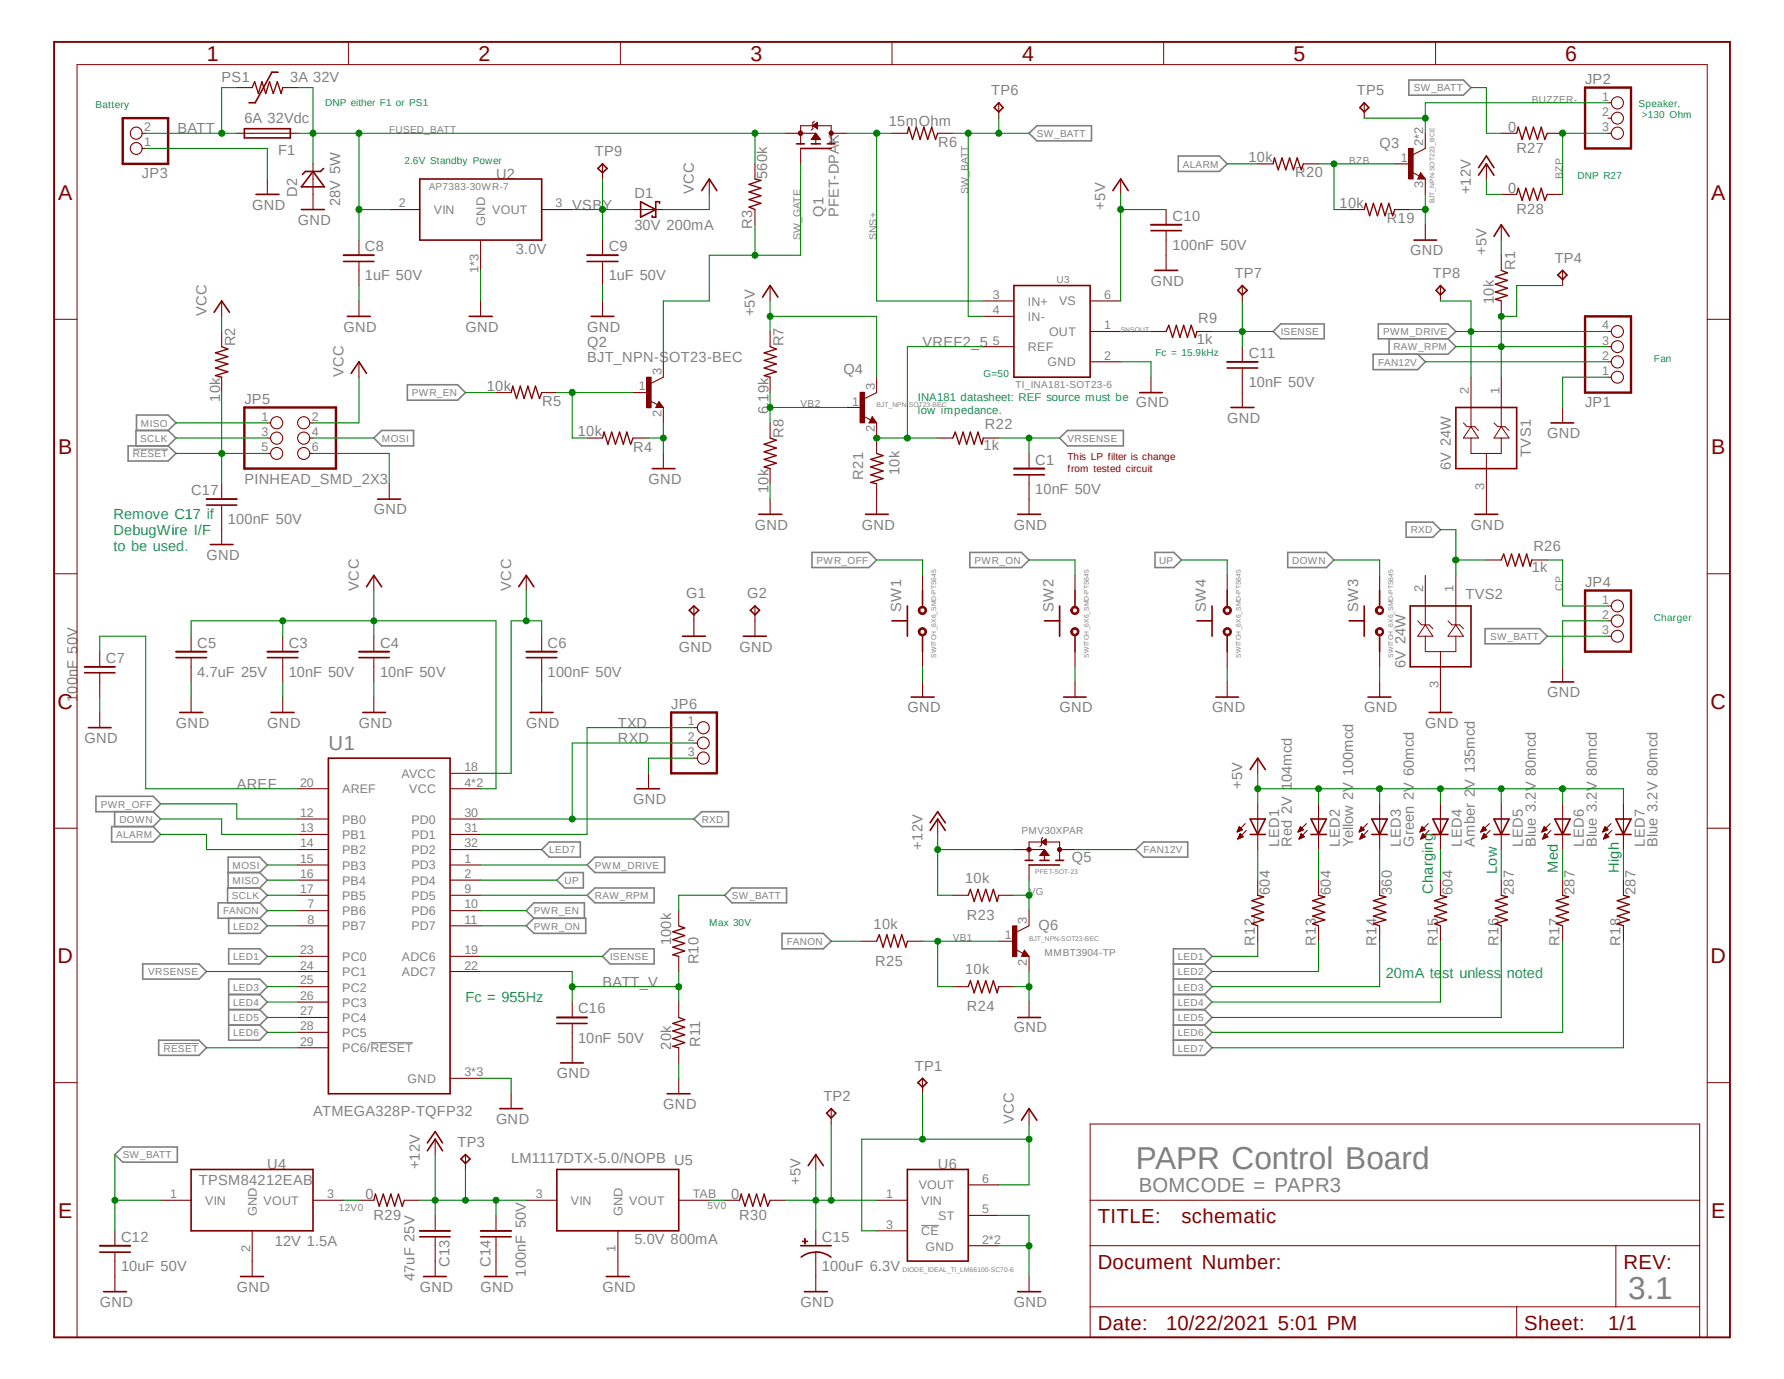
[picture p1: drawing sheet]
<svg xmlns="http://www.w3.org/2000/svg" width="279mm" height="216mm" viewBox="0 0 279 216" stroke-linecap="round" stroke-linejoin="round" font-family="sans-serif">
<defs><g id="words">
<g font-size="5" fill="#808080">
<text x="177.9" y="183.1">PAPR Control Board</text>
<text x="255" y="203.4">3.1</text>
</g>
<g font-size="3.3" fill="#800000">
<text x="32.4" y="9.6">1</text>
<text x="74.9" y="9.6">2</text>
<text x="117.5" y="9.6">3</text>
<text x="160.1" y="9.6">4</text>
<text x="202.6" y="9.6">5</text>
<text x="245.2" y="9.6">6</text>
<text x="9.1" y="31.2">A</text>
<text x="268" y="31.2">A</text>
<text x="9.1" y="71.1">B</text>
<text x="268" y="71.1">B</text>
<text x="9" y="111">C</text>
<text x="267.9" y="111">C</text>
<text x="9" y="150.8">D</text>
<text x="267.9" y="150.8">D</text>
<text x="9.1" y="190.6">E</text>
<text x="268" y="190.6">E</text>
</g>
<g font-size="3.2" fill="#808080">
<text x="51.4" y="117.5">U1</text>
<text x="178.4" y="186.7">BOMCODE = PAPR3</text>
</g>
<g font-size="3.2" fill="#800000">
<text x="171.9" y="191.5">TITLE:</text>
<text x="185" y="191.5">schematic</text>
<text x="171.9" y="198.6">Document Number:</text>
<text x="254.3" y="198.6">REV:</text>
<text x="171.9" y="208.2">Date:</text>
<text x="182.6" y="208.2">10/22/2021</text>
<text x="200.2" y="208.2">5:01 PM</text>
<text x="238.7" y="208.2">Sheet:</text>
<text x="251.8" y="208.2">1/1</text>
</g>
<g font-size="2.3" fill="#808080">
<text x="34.7" y="12.8">PS1</text>
<text x="45.5" y="12.8">3A 32V</text>
<text x="155.2" y="14.9">TP6</text>
<text x="212.5" y="14.9">TP5</text>
<text x="248.2" y="13.1">JP2</text>
<text x="27.8" y="20.9">BATT</text>
<text x="38.3" y="19.3">6A 32Vdc</text>
<text x="139.2" y="19.7">15mOhm</text>
<text x="146.9" y="23">R6</text>
<text x="216.1" y="23.2">Q3</text>
<text x="236.2" y="20.7">0</text>
<text x="237.5" y="23.9">R27</text>
<text x="22.2" y="27.9">JP3</text>
<text x="43.6" y="24.3">F1</text>
<text x="77.7" y="28">U2</text>
<text x="93.2" y="24.4">TP9</text>
<text x="120.1" y="28" transform="rotate(-90 120.1 28)">560k</text>
<text x="195.5" y="25.4">10k</text>
<text x="202.9" y="27.8">R20</text>
<text x="39.5" y="32.8">GND</text>
<text x="46.5" y="30.8" transform="rotate(-90 46.5 30.8)">D2</text>
<text x="46.7" y="35.2">GND</text>
<text x="53.3" y="32.2" transform="rotate(-90 53.3 32.2)">28V 5W</text>
<text x="89.6" y="32.8">VSBY</text>
<text x="99.4" y="31">D1</text>
<text x="108.7" y="30.4" transform="rotate(-90 108.7 30.4)">VCC</text>
<text x="117.8" y="35.9" transform="rotate(-90 117.8 35.9)">R3</text>
<text x="128.9" y="34" transform="rotate(-90 128.9 34)">Q1</text>
<text x="131.4" y="34" transform="rotate(-90 131.4 34)">PFET-DPAK</text>
<text x="173.1" y="32.8" transform="rotate(-90 173.1 32.8)">+5V</text>
<text x="183.6" y="34.6">C10</text>
<text x="209.8" y="32.6">10k</text>
<text x="217.2" y="34.9">R19</text>
<text x="230.4" y="30.4" transform="rotate(-90 230.4 30.4)">+12V</text>
<text x="236.2" y="30.2">0</text>
<text x="237.5" y="33.5">R28</text>
<text x="57.1" y="39.4">C8</text>
<text x="80.8" y="39.7">3.0V</text>
<text x="95.3" y="39.4">C9</text>
<text x="99.4" y="36">30V 200mA</text>
<text x="183.6" y="39.1">100nF 50V</text>
<text x="220.9" y="40">GND</text>
<text x="232.8" y="40" transform="rotate(-90 232.8 40)">+5V</text>
<text x="243.5" y="41.2">TP4</text>
<text x="57.1" y="43.9">1uF 50V</text>
<text x="95.3" y="43.9">1uF 50V</text>
<text x="180.3" y="44.7">GND</text>
<text x="193.4" y="43.5">TP7</text>
<text x="224.4" y="43.5">TP8</text>
<text x="234" y="47.6" transform="rotate(-90 234 47.6)">10k</text>
<text x="237.3" y="42.3" transform="rotate(-90 237.3 42.3)">R1</text>
<text x="32.3" y="49.5" transform="rotate(-90 32.3 49.5)">VCC</text>
<text x="53.8" y="51.9">GND</text>
<text x="72.9" y="51.9">GND</text>
<text x="91.9" y="51.9">GND</text>
<text x="118.2" y="49.5" transform="rotate(-90 118.2 49.5)">+5V</text>
<text x="187.5" y="53.8">1k</text>
<text x="187.7" y="50.5">R9</text>
<text x="36.8" y="54.2" transform="rotate(-90 36.8 54.2)">R2</text>
<text x="53.8" y="59.1" transform="rotate(-90 53.8 59.1)">VCC</text>
<text x="91.9" y="56.6">BJT_NPN-SOT23-BEC</text>
<text x="91.9" y="54.3">Q2</text>
<text x="122.7" y="54.2" transform="rotate(-90 122.7 54.2)">R7</text>
<text x="132.1" y="58.6">Q4</text>
<text x="144.5" y="54.3">VREF2_5</text>
<text x="195.6" y="56">C11</text>
<text x="34.5" y="62.9" transform="rotate(-90 34.5 62.9)">10k</text>
<text x="38.3" y="63.2">JP5</text>
<text x="76.2" y="61.2">10k</text>
<text x="84.9" y="63.5">R5</text>
<text x="120.4" y="64.9" transform="rotate(-90 120.4 64.9)">6.19k</text>
<text x="177.9" y="63.8">GND</text>
<text x="195.6" y="60.6">10nF 50V</text>
<text x="248.2" y="63.7">JP1</text>
<text x="90.5" y="68.3">10k</text>
<text x="99.2" y="70.7">R4</text>
<text x="122.7" y="68.5" transform="rotate(-90 122.7 68.5)">R8</text>
<text x="154" y="70.5">1k</text>
<text x="154.3" y="67.2">R22</text>
<text x="192.2" y="66.2">GND</text>
<text x="239.8" y="71.5" transform="rotate(-90 239.8 71.5)">TVS1</text>
<text x="242.3" y="68.6">GND</text>
<text x="29.9" y="77.6">C17</text>
<text x="38.3" y="75.7">PINHEAD_SMD_2X3</text>
<text x="101.6" y="75.7">GND</text>
<text x="120.4" y="77.2" transform="rotate(-90 120.4 77.2)">10k</text>
<text x="135.2" y="75.1" transform="rotate(-90 135.2 75.1)">R21</text>
<text x="140.9" y="74.4" transform="rotate(-90 140.9 74.4)">10k</text>
<text x="162.1" y="77.3">10nF 50V</text>
<text x="162.1" y="72.8">C1</text>
<text x="227.2" y="73.5" transform="rotate(-90 227.2 73.5)">6V 24W</text>
<text x="35.7" y="82.1">100nF 50V</text>
<text x="58.5" y="80.5">GND</text>
<text x="118.2" y="82.9">GND</text>
<text x="135" y="82.9">GND</text>
<text x="158.8" y="82.9">GND</text>
<text x="230.4" y="82.9">GND</text>
<text x="32.3" y="87.7">GND</text>
<text x="239.9" y="89.6">1k</text>
<text x="240.2" y="86.3">R26</text>
<text x="56.2" y="92.5" transform="rotate(-90 56.2 92.5)">VCC</text>
<text x="80.1" y="92.5" transform="rotate(-90 80.1 92.5)">VCC</text>
<text x="107.5" y="93.6">G1</text>
<text x="117" y="93.6">G2</text>
<text x="141.1" y="95.8" transform="rotate(-90 141.1 95.8)">SW1</text>
<text x="165" y="95.8" transform="rotate(-90 165 95.8)">SW2</text>
<text x="188.8" y="95.8" transform="rotate(-90 188.8 95.8)">SW4</text>
<text x="212.7" y="95.8" transform="rotate(-90 212.7 95.8)">SW3</text>
<text x="229.5" y="93.8">TVS2</text>
<text x="248.2" y="91.9">JP4</text>
<text x="30.9" y="101.4">C5</text>
<text x="45.2" y="101.4">C3</text>
<text x="59.5" y="101.4">C4</text>
<text x="85.8" y="101.4">C6</text>
<text x="16.6" y="103.8">C7</text>
<text x="30.9" y="106">4.7uF 25V</text>
<text x="45.2" y="106">10nF 50V</text>
<text x="59.5" y="106">10nF 50V</text>
<text x="85.8" y="106">100nF 50V</text>
<text x="106.3" y="102">GND</text>
<text x="115.8" y="102">GND</text>
<text x="220.1" y="104.6" transform="rotate(-90 220.1 104.6)">6V 24W</text>
<text x="12.1" y="109.9" transform="rotate(-90 12.1 109.9)">100nF 50V</text>
<text x="27.6" y="113.9">GND</text>
<text x="41.9" y="113.9">GND</text>
<text x="56.2" y="113.9">GND</text>
<text x="82.4" y="113.9">GND</text>
<text x="96.8" y="113.9">TXD</text>
<text x="105.1" y="111">JP6</text>
<text x="142.1" y="111.5">GND</text>
<text x="165.9" y="111.5">GND</text>
<text x="189.8" y="111.5">GND</text>
<text x="213.7" y="111.5">GND</text>
<text x="223.2" y="113.9">GND</text>
<text x="242.3" y="109.1">GND</text>
<text x="13.3" y="116.3">GND</text>
<text x="96.8" y="116.3">RXD</text>
<text x="37.1" y="123.5">AREF</text>
<text x="99.1" y="125.9">GND</text>
<text x="194.6" y="123.5" transform="rotate(-90 194.6 123.5)">+5V</text>
<text x="144.5" y="133" transform="rotate(-90 144.5 133)">+12V</text>
<text x="167.9" y="135">Q5</text>
<text x="200.3" y="132.5" transform="rotate(-90 200.3 132.5)">LED1</text>
<text x="202.3" y="132.5" transform="rotate(-90 202.3 132.5)">Red 2V 104mcd</text>
<text x="209.8" y="132.5" transform="rotate(-90 209.8 132.5)">LED2</text>
<text x="211.9" y="132.5" transform="rotate(-90 211.9 132.5)">Yellow 2V 100mcd</text>
<text x="219.4" y="132.5" transform="rotate(-90 219.4 132.5)">LED3</text>
<text x="221.4" y="132.5" transform="rotate(-90 221.4 132.5)">Green 2V 60mcd</text>
<text x="228.9" y="132.5" transform="rotate(-90 228.9 132.5)">LED4</text>
<text x="231" y="132.5" transform="rotate(-90 231 132.5)">Amber 2V 135mcd</text>
<text x="238.5" y="132.5" transform="rotate(-90 238.5 132.5)">LED5</text>
<text x="240.5" y="132.5" transform="rotate(-90 240.5 132.5)">Blue 3.2V 80mcd</text>
<text x="248" y="132.5" transform="rotate(-90 248 132.5)">LED6</text>
<text x="250.1" y="132.5" transform="rotate(-90 250.1 132.5)">Blue 3.2V 80mcd</text>
<text x="257.6" y="132.5" transform="rotate(-90 257.6 132.5)">LED7</text>
<text x="259.6" y="132.5" transform="rotate(-90 259.6 132.5)">Blue 3.2V 80mcd</text>
<text x="151.2" y="138.3">10k</text>
<text x="198.9" y="140.2" transform="rotate(-90 198.9 140.2)">604</text>
<text x="208.4" y="140.2" transform="rotate(-90 208.4 140.2)">604</text>
<text x="218" y="140.2" transform="rotate(-90 218 140.2)">360</text>
<text x="227.5" y="140.2" transform="rotate(-90 227.5 140.2)">604</text>
<text x="237.1" y="140.2" transform="rotate(-90 237.1 140.2)">287</text>
<text x="246.6" y="140.2" transform="rotate(-90 246.6 140.2)">287</text>
<text x="256.1" y="140.2" transform="rotate(-90 256.1 140.2)">287</text>
<text x="105.1" y="148" transform="rotate(-90 105.1 148)">100k</text>
<text x="136.8" y="145.4">10k</text>
<text x="151.4" y="144">R23</text>
<text x="162.6" y="145.7">Q6</text>
<text x="196.5" y="148" transform="rotate(-90 196.5 148)">R12</text>
<text x="206.1" y="148" transform="rotate(-90 206.1 148)">R13</text>
<text x="215.6" y="148" transform="rotate(-90 215.6 148)">R14</text>
<text x="225.2" y="148" transform="rotate(-90 225.2 148)">R15</text>
<text x="234.7" y="148" transform="rotate(-90 234.7 148)">R16</text>
<text x="244.2" y="148" transform="rotate(-90 244.2 148)">R17</text>
<text x="253.8" y="148" transform="rotate(-90 253.8 148)">R18</text>
<text x="94.4" y="154.5">BATT_V</text>
<text x="109.4" y="151" transform="rotate(-90 109.4 151)">R10</text>
<text x="137.1" y="151.2">R25</text>
<text x="151.2" y="152.6">10k</text>
<text x="90.6" y="158.7">C16</text>
<text x="151.4" y="158.3">R24</text>
<text x="158.8" y="161.6">GND</text>
<text x="90.6" y="163.2">10nF 50V</text>
<text x="105.1" y="164.3" transform="rotate(-90 105.1 164.3)">20k</text>
<text x="109.6" y="164" transform="rotate(-90 109.6 164)">R11</text>
<text x="143.3" y="167.6">TP1</text>
<text x="87.2" y="168.8">GND</text>
<text x="103.9" y="173.6">GND</text>
<text x="128.9" y="172.4">TP2</text>
<text x="49" y="174.8">ATMEGA328P-TQFP32</text>
<text x="71.7" y="179.6">TP3</text>
<text x="77.7" y="176">GND</text>
<text x="158.8" y="176" transform="rotate(-90 158.8 176)">VCC</text>
<text x="31.2" y="185.5">TPSM84212EAB</text>
<text x="41.9" y="183.1">U4</text>
<text x="65.7" y="183.1" transform="rotate(-90 65.7 183.1)">+12V</text>
<text x="80.1" y="182.2">LM1117DTX-5.0/NOPB U5</text>
<text x="125.4" y="185.5" transform="rotate(-90 125.4 185.5)">+5V</text>
<text x="146.9" y="183.1">U6</text>
<text x="57.2" y="187.7">0</text>
<text x="58.5" y="191">R29</text>
<text x="114.5" y="187.7">0</text>
<text x="115.8" y="191">R30</text>
<text x="19" y="194.4">C12</text>
<text x="43.1" y="195">12V 1.5A</text>
<text x="99.4" y="194.8">5.0V 800mA</text>
<text x="128.7" y="194.4">C15</text>
<text x="19" y="199">10uF 50V</text>
<text x="37.1" y="202.2">GND</text>
<text x="64.9" y="200.6" transform="rotate(-90 64.9 200.6)">47uF 25V</text>
<text x="65.7" y="202.2">GND</text>
<text x="70.4" y="198.4" transform="rotate(-90 70.4 198.4)">C13</text>
<text x="75.3" y="202.2">GND</text>
<text x="76.8" y="198.4" transform="rotate(-90 76.8 198.4)">C14</text>
<text x="82.3" y="199.9" transform="rotate(-90 82.3 199.9)">100nF 50V</text>
<text x="94.4" y="202.2">GND</text>
<text x="128.7" y="199">100uF 6.3V</text>
<text x="15.6" y="204.6">GND</text>
<text x="125.4" y="204.6">GND</text>
<text x="158.8" y="204.6">GND</text>
</g>
<g font-size="2.3" fill="#008080">
<text x="17.8" y="83.7">DebugWire I/F</text>
<text x="17.8" y="81.2">Remove C17 if</text>
<text x="17.8" y="86.3">to be used.</text>
<text x="234.4" y="136.8" transform="rotate(-90 234.4 136.8)">Low</text>
<text x="244" y="136.6" transform="rotate(-90 244 136.6)">Med</text>
<text x="253.5" y="136.6" transform="rotate(-90 253.5 136.6)">High</text>
<text x="224.4" y="140" transform="rotate(-90 224.4 140)">Charging</text>
<text x="217" y="153.1">20mA test unless</text>
<text x="236" y="153.1">noted</text>
<text x="72.9" y="156.9">Fc = 955Hz</text>
</g>
<g font-size="1.9" fill="#808080">
<text x="250.9" y="15.7">1</text>
<text x="22.6" y="22.9">1</text>
<text x="22.6" y="20.5">2</text>
<text x="222.9" y="22.9" transform="rotate(-90 222.9 22.9)">2*2</text>
<text x="250.9" y="18.2">2</text>
<text x="250.9" y="20.5">3</text>
<text x="219.4" y="25.3">1</text>
<text x="222.9" y="29.5" transform="rotate(-90 222.9 29.5)">3</text>
<text x="62.4" y="32.5">2</text>
<text x="67.9" y="33.5">VIN</text>
<text x="76" y="35.4" transform="rotate(-90 76 35.4)">GND</text>
<text x="77.1" y="33.5">VOUT</text>
<text x="87" y="32.5">3</text>
<text x="74.9" y="42.8" transform="rotate(-90 74.9 42.8)">1*3</text>
<text x="155.5" y="46.8">3</text>
<text x="161" y="47.8">IN+</text>
<text x="165.9" y="47.8">VS</text>
<text x="172.9" y="46.8">6</text>
<text x="155.5" y="49.2">4</text>
<text x="155.5" y="54">5</text>
<text x="161" y="50.2">IN-</text>
<text x="164.3" y="52.6">OUT</text>
<text x="172.9" y="51.6">1</text>
<text x="250.9" y="54">3</text>
<text x="250.9" y="51.6">4</text>
<text x="103.6" y="58.7" transform="rotate(-90 103.6 58.7)">3</text>
<text x="161" y="55">REF</text>
<text x="164" y="57.4">GND</text>
<text x="172.9" y="56.3">2</text>
<text x="250.9" y="58.7">1</text>
<text x="250.9" y="56.3">2</text>
<text x="40.9" y="65.9">1</text>
<text x="48.9" y="65.9">2</text>
<text x="100.1" y="61.1">1</text>
<text x="103.6" y="65.2" transform="rotate(-90 103.6 65.2)">2</text>
<text x="133.5" y="63.5">1</text>
<text x="137" y="61.1" transform="rotate(-90 137 61.1)">3</text>
<text x="230" y="61.6" transform="rotate(-90 230 61.6)">2</text>
<text x="234.8" y="61.6" transform="rotate(-90 234.8 61.6)">1</text>
<text x="40.9" y="68.2">3</text>
<text x="40.9" y="70.7">5</text>
<text x="48.9" y="68.2">4</text>
<text x="48.9" y="70.7">6</text>
<text x="137" y="67.6" transform="rotate(-90 137 67.6)">2</text>
<text x="232.5" y="76.7" transform="rotate(-90 232.5 76.7)">3</text>
<text x="222.9" y="92.6" transform="rotate(-90 222.9 92.6)">2</text>
<text x="227.6" y="92.6" transform="rotate(-90 227.6 92.6)">1</text>
<text x="250.9" y="94.5">1</text>
<text x="250.9" y="96.9">2</text>
<text x="250.9" y="99.3">3</text>
<text x="225.3" y="107.7" transform="rotate(-90 225.3 107.7)">3</text>
<text x="107.7" y="113.6">1</text>
<text x="107.7" y="116">2</text>
<text x="107.7" y="118.4">3</text>
<text x="47" y="123.1">20</text>
<text x="53.6" y="124.2">AREF</text>
<text x="62.9" y="121.8">AVCC</text>
<text x="64.1" y="124.2">VCC</text>
<text x="72.7" y="123.1">4*2</text>
<text x="72.7" y="120.7">18</text>
<text x="47" y="127.9">12</text>
<text x="47" y="130.3">13</text>
<text x="53.6" y="128.9">PB0</text>
<text x="53.6" y="131.4">PB1</text>
<text x="64.4" y="128.9">PD0</text>
<text x="64.4" y="131.4">PD1</text>
<text x="72.7" y="127.9">30</text>
<text x="72.7" y="130.3">31</text>
<text x="47" y="132.7">14</text>
<text x="47" y="135.1">15</text>
<text x="47" y="137.5">16</text>
<text x="53.6" y="133.7">PB2</text>
<text x="53.6" y="136.1">PB3</text>
<text x="64.4" y="133.7">PD2</text>
<text x="64.4" y="136.1">PD3</text>
<text x="72.7" y="132.7">32</text>
<text x="72.7" y="135.1">1</text>
<text x="72.7" y="137.5">2</text>
<text x="47" y="139.9">17</text>
<text x="48.1" y="142.2">7</text>
<text x="53.6" y="138.5">PB4</text>
<text x="53.6" y="140.9">PB5</text>
<text x="53.6" y="143.3">PB6</text>
<text x="64.4" y="138.5">PD4</text>
<text x="64.4" y="140.9">PD5</text>
<text x="64.4" y="143.3">PD6</text>
<text x="72.7" y="139.9">9</text>
<text x="72.7" y="142.2">10</text>
<text x="47" y="149.4">23</text>
<text x="48.1" y="144.6">8</text>
<text x="53.6" y="145.7">PB7</text>
<text x="64.4" y="145.6">PD7</text>
<text x="72.7" y="144.6">11</text>
<text x="72.7" y="149.4">19</text>
<text x="157.4" y="147">1</text>
<text x="160.8" y="144.6" transform="rotate(-90 160.8 144.6)">3</text>
<text x="47" y="151.8">24</text>
<text x="47" y="154.1">25</text>
<text x="53.6" y="150.4">PC0</text>
<text x="53.6" y="152.8">PC1</text>
<text x="53.6" y="155.2">PC2</text>
<text x="62.9" y="150.4">ADC6</text>
<text x="62.9" y="152.8">ADC7</text>
<text x="72.7" y="151.8">22</text>
<text x="160.8" y="151.2" transform="rotate(-90 160.8 151.2)">2</text>
<text x="47" y="156.5">26</text>
<text x="47" y="159">27</text>
<text x="47" y="161.3">28</text>
<text x="53.6" y="157.6">PC3</text>
<text x="53.6" y="160">PC4</text>
<text x="47" y="163.7">29</text>
<text x="53.6" y="162.3">PC5</text>
<text x="53.6" y="164.8">PC6/RESET</text>
<text x="63.8" y="169.5">GND</text>
<text x="72.7" y="168.5">3*3</text>
<text x="153.8" y="185.2">6</text>
<text x="26.6" y="187.6">1</text>
<text x="32.1" y="188.6">VIN</text>
<text x="40.2" y="190.5" transform="rotate(-90 40.2 190.5)">GND</text>
<text x="41.3" y="188.6">VOUT</text>
<text x="51.2" y="187.6">3</text>
<text x="83.9" y="187.6">3</text>
<text x="89.4" y="188.6">VIN</text>
<text x="97.5" y="190.5" transform="rotate(-90 97.5 190.5)">GND</text>
<text x="98.6" y="188.6">VOUT</text>
<text x="108.5" y="187.6">TAB</text>
<text x="138.8" y="187.6">1</text>
<text x="143.9" y="186.2">VOUT</text>
<text x="144.3" y="188.6">VIN</text>
<text x="146.9" y="191">ST</text>
<text x="153.8" y="189.9">5</text>
<text x="39.2" y="196" transform="rotate(-90 39.2 196)">2</text>
<text x="96.4" y="196" transform="rotate(-90 96.4 196)">1</text>
<text x="138.8" y="192.4">3</text>
<text x="144.3" y="193.4">CE</text>
<text x="144.9" y="195.8">GND</text>
<text x="153.8" y="194.7">2*2</text>
</g>
<g font-size="1.8" fill="#008080">
<text x="143.8" y="62.8">INA181 datasheet: REF source must be</text>
<text x="143.8" y="64.8">low impedance.</text>
</g>
<g font-size="1.6" fill="#008080">
<text x="14.9" y="16.8">Battery</text>
<text x="50.9" y="16.6">DNP either F1 or PS1</text>
<text x="256.6" y="16.7">Speaker,</text>
<text x="257.1" y="18.5">&gt;130 Ohm</text>
<text x="63.3" y="25.7">2.6V Standby Power</text>
<text x="247.1" y="28">DNP R27</text>
<text x="154" y="59.1">G=50</text>
<text x="181" y="55.7">Fc = 15.9kHz</text>
<text x="259" y="56.6">Fan</text>
<text x="259" y="97.2">Charger</text>
<text x="111.1" y="144.9">Max 30V</text>
</g>
<g font-size="1.6" fill="#808080">
<text x="221.4" y="14.3">SW_BATT</text>
<text x="239.9" y="16.1">BUZZER-</text>
<text x="61" y="20.9">FUSED_BATT</text>
<text x="162.4" y="21.5">SW_BATT</text>
<text x="67.1" y="29.7">AP7383-30WR-7</text>
<text x="185.3" y="26.2">ALARM</text>
<text x="211.3" y="25.7">BZB</text>
<text x="244.7" y="28" transform="rotate(-90 244.7 28)">BZP</text>
<text x="151.6" y="30.4" transform="rotate(-90 151.6 30.4)">SW_BATT</text>
<text x="125.4" y="37.6" transform="rotate(-90 125.4 37.6)">SW_GATE</text>
<text x="137.3" y="37.6" transform="rotate(-90 137.3 37.6)">SNS+</text>
<text x="165.5" y="44.2">U3</text>
<text x="200.6" y="52.5">ISENSE</text>
<text x="216.6" y="52.5">PWM_DRIVE</text>
<text x="215.8" y="57.3">FAN12V</text>
<text x="218.2" y="54.9">RAW_RPM</text>
<text x="64.5" y="62.1">PWR_EN</text>
<text x="125.4" y="63.8">VB2</text>
<text x="159" y="60.7">TI_INA181-SOT23-6</text>
<text x="20.8" y="71.6">RESET</text>
<text x="22" y="69.2">SCLK</text>
<text x="22.1" y="66.8">MISO</text>
<text x="59.8" y="69.2">MOSI</text>
<text x="167.2" y="69.2">VRSENSE</text>
<text x="220.9" y="83.5">RXD</text>
<text x="127.9" y="88.3">PWR_OFF</text>
<text x="152.6" y="88.3">PWR_ON</text>
<text x="181.5" y="88.3">UP</text>
<text x="202.4" y="88.3">DOWN</text>
<text x="244.7" y="92.5" transform="rotate(-90 244.7 92.5)">CP</text>
<text x="233.4" y="100.2">SW_BATT</text>
<text x="15.8" y="126.5">PWR_OFF</text>
<text x="18.2" y="131.2">ALARM</text>
<text x="18.7" y="128.9">DOWN</text>
<text x="109.9" y="128.8">RXD</text>
<text x="160" y="130.6">PMV30XPAR</text>
<text x="36.4" y="136">MOSI</text>
<text x="86" y="133.6">LED7</text>
<text x="93.2" y="136">PWM_DRIVE</text>
<text x="179.1" y="133.6">FAN12V</text>
<text x="34.9" y="143.2">FANON</text>
<text x="36.3" y="140.8">SCLK</text>
<text x="36.4" y="138.4">MISO</text>
<text x="83.6" y="143.2">PWR_EN</text>
<text x="88.4" y="138.4">UP</text>
<text x="93.2" y="140.8">RAW_RPM</text>
<text x="114.6" y="140.8">SW_BATT</text>
<text x="161.2" y="140.2">VG</text>
<text x="36.5" y="145.5">LED2</text>
<text x="83.6" y="145.5">PWR_ON</text>
<text x="123.2" y="148">FANON</text>
<text x="149.2" y="147.4">VB1</text>
<text x="163.6" y="149.7">MMBT3904-TP</text>
<text x="23.2" y="152.7">VRSENSE</text>
<text x="36.5" y="150.3">LED1</text>
<text x="36.5" y="155.1">LED3</text>
<text x="95.5" y="150.3">ISENSE</text>
<text x="184.4" y="150.3">LED1</text>
<text x="184.4" y="152.7">LED2</text>
<text x="184.4" y="155.1">LED3</text>
<text x="36.5" y="157.5">LED4</text>
<text x="36.5" y="159.9">LED5</text>
<text x="184.4" y="157.5">LED4</text>
<text x="184.4" y="159.9">LED5</text>
<text x="25.6" y="164.6">RESET</text>
<text x="36.5" y="162.2">LED6</text>
<text x="184.4" y="162.2">LED6</text>
<text x="184.4" y="164.6">LED7</text>
<text x="19.2" y="181.4">SW_BATT</text>
<text x="53.1" y="189.6">12V0</text>
<text x="110.8" y="189.3">5V0</text>
</g>
<g font-size="1.6" fill="#800000">
<text x="167.2" y="73.9">from tested circuit</text>
<text x="167.2" y="72.1">This LP filter is change</text>
</g>
<g font-size="1.1" fill="#808080">
<text x="224.7" y="31.8" transform="rotate(-90 224.7 31.8)">BJT_NPN-SOT223_BCE</text>
<text x="175.5" y="51.9">SNSOUT</text>
<text x="137.3" y="63.8">BJT_NPN-</text>
<text x="142.3" y="63.8">SOT23-BEC</text>
<text x="146.6" y="103" transform="rotate(-90 146.6 103)">SWITCH_6X6_SMD-PTS645</text>
<text x="170.5" y="103" transform="rotate(-90 170.5 103)">SWITCH_6X6_SMD-PTS645</text>
<text x="194.4" y="103" transform="rotate(-90 194.4 103)">SWITCH_6X6_SMD-PTS645</text>
<text x="218.2" y="103" transform="rotate(-90 218.2 103)">SWITCH_6X6_SMD-PTS645</text>
<text x="162.1" y="136.8">PFET-SOT-23</text>
<text x="161.2" y="147.4">BJT_NPN-SOT23-BEC</text>
<text x="141.4" y="199.1">DIODE_IDEAL_TI_LM66100-SC70-6</text>
</g>
</g></defs>
<path d="M20.8 70.3h5.5M25.6 163.4h5.6M58 163.2h6.7M144.3 191.9h2.8" fill="none" stroke="#808080" stroke-width=".16"/>
<g fill="none" stroke="#808080" stroke-width=".25">
<path d="M220.6 12.5h8.6l1.2 1.2-1.2 1.2h-8.6zM161.2 20.9l1.2-1.2h8.5v2.4h-8.5zM184.5 24.4h6.5l1.2 1.3-1.2 1.1h-6.5zM199.4 51.9l1.2-1.2h6.8v2.3h-6.8zM215.9 50.7h10.9l1.2 1.2-1.2 1.1h-10.9zM217.6 53v2.5M226.8 53l1.2 1.3-1.2 1.2h-11.7v2.4h6.9l1.2-1.3-1.2-1.1M20.1 69.8h6.2l1.3 1.2-1.3 1.2h-6.2zM21.4 67.4v-2.4h4.9l1.3 1.2-1.3 1.2M26.3 67.4h-5v2.4M26.3 67.4l1.3 1.2-1.3 1.2M58.5 68.6l1.3-1.2h5v2.4h-5z"/>
<path d="M63.8 60.2h7.9l1.2 1.3-1.2 1.2h-7.9zM165.9 68.6l1.3-1.2h8.7v2.4h-8.7zM127.2 86.5h8.9l1.2 1.2-1.2 1.2h-8.9zM151.9 86.5h8.1l1.2 1.2-1.2 1.2h-8.1zM180.9 86.5h3l1.1 1.2-1.1 1.2h-3zM201.7 86.5h6l1.2 1.2-1.2 1.2h-6zM220.2 81.7h4.2l1.2 1.2-1.2 1.2h-4.2zM232.6 98.4h8.5l1.2 1.2-1.2 1.2h-8.5zM15 124.7h9l1.1 1.2-1.1 1.2h-9zM17.5 129.4h6.5l1.1 1.2-1.1 1.2h-6.5zM17.9 127.1v2.3M24 127.1l1.1 1.1-1.1 1.2"/>
<path d="M35.7 136.6h5M40.7 136.6l1.2-1.2-1.2-1.2h-5v4.8M40.7 136.6l1.2 1.2-1.2 1.2M40.7 139h-5.1v2.4M40.7 139l1.2 1.2-1.2 1.2M86 131.8h4.9v2.4h-4.9l-1.2-1.2zM87.2 137.8l1.2-1.2h3v2.4h-3zM93.2 134.2h10.9v2.4h-10.9l-1.3-1.2zM108.7 128.2l1.2-1.1h4.2v2.3h-4.2zM114.6 139h8.6v2.4h-8.6l-1.1-1.2zM177.9 133l1.2-1.2h6.9v2.4h-6.9zM22.4 150.9h8.8l1.1 1.2-1.1 1.2h-8.8z"/>
<path d="M35.8 148.5h4.9l1.2 1.2-1.2 1.2h-4.9zM35.8 143.8v2.3h4.9l1.2-1.2-1.2-1.1M35.8 155.7h4.9M35.8 158.1h4.9M40.7 141.4h-6.5v2.4h6.5M40.7 155.7l1.2-1.2-1.2-1.2h-4.9v9.6h4.9l1.2-1.3-1.2-1.1M40.7 155.7l1.2 1.2-1.2 1.2M40.7 158.1l1.2 1.2-1.2 1.2M40.7 141.4l1.2 1.2-1.2 1.2M83.6 143.8h8.1v2.3h-8.1l-1.2-1.2zM83.6 143.8l-1.2-1.2 1.2-1.2h7.9v2.4M91.9 140.2l1.3-1.2h9.2v2.4h-9.2z"/>
<path d="M95.5 148.5h6.9v2.4h-6.9l-1.1-1.2zM122.5 146.1h6.4l1.3 1.3-1.3 1.1h-6.4zM183.8 150.9h4.8M183.8 155.7h4.8M183.8 158.1h4.8M183.8 153.3h4.8M188.6 150.9l1.2-1.2-1.2-1.2h-4.8v16.7h4.8l1.2-1.2-1.2-1.1M188.6 155.7l1.2 1.2-1.2 1.2M188.6 150.9l1.2 1.2-1.2 1.2M188.6 153.3l1.2 1.2-1.2 1.2M188.6 158.1l1.2 1.2-1.2 1.2M24.8 162.9h6.4l1.1 1.1-1.1 1.2h-6.4z"/>
<path d="M35.8 160.5h4.9M183.8 160.5h4.8M183.8 162.9h4.8M188.6 160.5l1.2 1.1-1.2 1.3M18 180.8l1.2-1.2h8.6v2.3h-8.6z"/>
</g>
<path d="M8.5 6.6h262.4v202.8h-262.4z" fill="none" stroke="#800000" stroke-width=".3"/>
<g fill="none" stroke="#800000" stroke-width=".16">
<path d="M54.6 6.6v3.5M97.2 6.6v3.5M139.7 6.6v3.5M182.2 6.6v3.5M224.8 6.6v3.5M8.5 50h3.6M267.4 50h3.5M8.5 89.8h3.6M267.4 89.8h3.5M8.5 129.7h3.6M267.4 129.7h3.5M8.5 169.5h3.6"/>
<path d="M170.7 176h95.5v33.4h-95.5zM267.4 169.5h3.5M170.7 195h95.5M170.7 187.9h95.5M253.1 195v9.6M12.1 209.4v-199.3h255.3v199.3M170.7 204.6h95.5M237.5 204.6v4.8"/>
</g>
<g fill="none" stroke="#800000" stroke-width=".25">
<path d="M124.8 22.5h1.2M125.4 23.2h4.8M127 22.5h1.5M129.6 22.5h1.2M13.3 104.4h4.7M13.3 105.3h4.7M13.8 113.9h3.6M27.6 102h4.7M27.6 103h4.7M28.2 111.5h3.5M41.9 102h4.8M41.9 103h4.8"/>
<path d="M42.5 111.5h3.6M51.4 118.7h19.1v52.5h-19.1zM56.2 102h4.8M56.2 103h4.8M56.8 111.5h3.6M82.4 102h4.8M82.4 103h4.8M83 111.5h3.6M78.3 173.6h3.5"/>
</g>
<g fill="none" stroke="#800000" stroke-width=".17">
<path d="M127.6 19l-.3 .2v1l-.3 .2M125.4 20.9h2.4v1.6M125.4 22.5v-2.8h4.8v2.8M29.9 99.6v2.4M44.3 99.6v2.4M58.5 99.6v2.4M84.8 99.6v2.4M15.6 102v2.4M15.6 105.3v3.8M15.6 111.5v2.4M29.9 103v3.8M29.9 109.1v2.4"/>
<path d="M44.3 103v3.8M44.3 109.1v2.4M58.5 103v3.8M58.5 109.1v2.4M84.8 103v3.8M84.8 109.1v2.4M46.7 123.5h4.7M46.7 128.2h4.7M46.7 130.6h4.7M46.7 133h4.7M46.7 135.4h4.7M46.7 137.8h4.7"/>
<path d="M70.5 123.5h4.8M70.5 128.2h4.8M70.5 130.6h4.8M70.5 133h4.8M70.5 135.4h4.8M70.5 137.8h4.8M70.5 121.1h4.8M46.7 140.2h4.7M46.7 142.6h4.7M46.7 144.9h4.7M46.7 149.7h4.7M46.7 152.1h4.7"/>
<path d="M46.7 154.5h4.7M46.7 156.9h4.7M46.7 159.3h4.7M70.5 140.2h4.8M70.5 142.6h4.8M70.5 144.9h4.8M70.5 149.7h4.8M70.5 152.1h4.8M46.7 161.6h4.7M46.7 164h4.7M70.5 168.8h4.8M80.1 171.2v2.4"/>
</g>
<circle cx="125.4" cy="20.9" r=".35" fill="#800000"/>
<circle cx="125.4" cy="20.9" r=".35" fill="none" stroke="#800000" stroke-width=".16"/>
<circle cx="130.2" cy="20.9" r=".34" fill="#800000"/>
<circle cx="130.2" cy="20.9" r=".34" fill="none" stroke="#800000" stroke-width=".16"/>
<g fill="none" stroke="#800000" stroke-width=".17">
<path d="M127.3 19.6h.7M127.4 19.7h.6M127.4 19.6h.6M127.6 19.8h.4M127.6 19.5h.4M127.6 19.9h.4M127.6 19.4h.4M127.8 20h.2M127.8 19.3h.2M127.9 19.3h.1M128 19.2l-.7 .5 .7 .5M128 19.2v1"/>
<path d="M128 19.2h.1M118.2 25.7v2.3M118.2 32.8v2.4M123 20.9h2.4M125.4 23.2v2.5M127.1 21.8h1.4M127.1 21.8h1.3M127.2 21.7h1.2M127.3 21.6h1M127.3 21.5h.9M127.4 21.4h.8M127.4 21.3h.7"/>
<path d="M127.5 21.3h.6M127.6 21.2h.4M127.6 21.1h.3M127.7 21h.2M127.7 21h.1M127.8 20.9l.7 .9h-1.5zM127.9 20.1h.1M128 20.2h.1M130.2 20.9h2.3M103.9 59.1l-1.9 .9M101.8 62.8l1.2 .5M103.2 62.9l.7 .9h-1.2z"/>
</g>
<path d="M118.2 28l1 .2-1.9 .7 1.9 .6-1.9 .6 1.9 .5-1.9 .6 1.9 .6-1.9 .6 .9 .4" fill="none" stroke="#800000" stroke-width=".21"/>
<path d="M103.2 63.3l.1 .3h-.3l.2-.5 .5 .6h-.7" fill="none" stroke="#800000" stroke-width=".25"/>
<path d="M101.3 59.1h.7v4.7h-.7z" fill-rule="evenodd" fill="#800000"/>
<path d="M101.3 59.1h.7v4.7h-.7z" fill="none" stroke="#800000" stroke-width=".16"/>
<g fill="none" stroke="#800000" stroke-width=".17">
<path d="M56.2 37.6v2.4M61 32.8h4.7M75.3 37.6v4.7M84.8 32.8h4.8M94.4 37.6v2.4M99.1 32.8h4.8M139.7 20.9h2.4M146.9 20.9h2.3M175.5 28v2.4M182.6 32.8v2.4M182.6 36.1v6.2M56.2 40.9v3.8"/>
<path d="M56.2 47.1v2.4M75.3 47.1v2.4M94.4 40.9v3.8M94.4 47.1v2.4M103.9 56.6v2.5M120.6 51.9v2.4M120.6 59.1v2.4M154 47.1h4.8M154 49.5h4.8M154 54.3h4.8M170.7 47.1h4.8M170.7 56.6h4.8"/>
<path d="M170.7 51.9h4.8M180.3 51.9h2.3M180.3 59.1v2.4M187.5 51.9h2.3M194.6 54.3v2.3M194.6 57.6v6.2M77.7 61.5h2.4M84.8 61.5h2.4M91.9 68.6h2.5M99.1 61.5h2.5M99.1 68.6h2.5M103.9 63.8v2.4"/>
<path d="M103.9 71v2.4M120.6 66.2v2.4M120.6 73.4v2.3M120.6 78.1v2.4M168.4 90.1v2.4M168.4 102v2.4M168.4 106.8v2.3M192.2 106.8v2.3M216.1 106.8v2.3"/>
</g>
<g fill="none" stroke="#800000" stroke-width=".25">
<path d="M53.8 40h4.7M65.7 28h19.1v9.6h-19.1zM91.9 40h4.9M100.3 31.6l2.4 1.2-2.4 1.2zM103.3 31.8v-.2h-.6v2.4h-.5v-.2M174.3 29.8l1.2-1.8 1.2 1.8M180.3 35.2h4.7M180.3 36.1h4.7M53.8 40.9h4.7M54.4 49.5h3.6M73.5 49.5h3.6M91.9 40.9h4.9"/>
<path d="M92.6 49.5h3.5M158.8 44.7h11.9v14.4h-11.9zM180.8 42.3h3.6M192.2 56.6h4.8M192.2 57.6h4.8M102.2 73.4h3.5M178.5 61.5h3.5M192.8 63.8h3.6M118.8 80.5h3.6M163.6 97.2h2.3M165.9 94.9v4.7M168.4 92.5v2.4"/>
<path d="M168.4 99.6v2.4M166.6 109.1h3.5M190.4 109.1h3.6M214.2 109.1h3.6"/>
</g>
<path d="M142.1 20.9l.2-1 .6 1.9 .6-1.9 .6 1.9 .6-1.9 .6 1.9 .6-1.9 .6 1.9 .4-.9M120.6 54.3l1 .4-1.9 .5 1.9 .6-1.9 .6 1.9 .6-1.9 .6 1.9 .6-1.9 .6 .9 .3M182.6 51.9l.4-1 .6 1.9 .6-1.9 .6 1.9 .6-1.9 .6 1.9 .6-1.9 .6 1.9 .3-.9M80.1 61.5l.2-1 .6 1.9 .6-1.9 .6 1.9 .6-1.9 .6 1.9 .6-1.9 .6 1.9 .3-.9M94.4 68.6l.2-1 .6 2 .6-2 .6 2 .6-2 .6 2 .6-2 .6 2 .3-1M120.6 68.6l1 .3-1.9 .7 1.9 .5-1.9 .6 1.9 .6-1.9 .6 1.9 .6-1.9 .6 .9 .3" fill="none" stroke="#800000" stroke-width=".21"/>
<path d="M167.8 98.6a.66 .66 0 0 1 1-.1 .66 .66 0 0 1-.3 1 .66 .66 0 0 1-.8-.6h.2l.1-.2a.41 .41 0 0 1 .6-.1 .41 .41 0 0 1-.1 .7h-.4l-.2-.4h-.2z" fill-rule="evenodd" fill="#800000"/>
<path d="M167.8 98.6a.66 .66 0 0 1 1-.1 .66 .66 0 0 1-.3 1 .66 .66 0 0 1-.8-.6h.2l.1-.2a.41 .41 0 0 1 .6-.1 .41 .41 0 0 1-.1 .7h-.4l-.2-.4h-.2z" fill="none" stroke="#800000" stroke-width=".16"/>
<path d="M167.8 95.2a.66 .66 0 0 1 1 0 .66 .66 0 0 1-.3 1 .66 .66 0 0 1-.8-.7h.2a.4 .4 0 0 1 .5-.3 .4 .4 0 0 1 .3 .6 .41 .41 0 0 1-.5 .2 .41 .41 0 0 1-.3-.5h-.2z" fill-rule="evenodd" fill="#800000"/>
<path d="M167.8 95.2a.66 .66 0 0 1 1 0 .66 .66 0 0 1-.3 1 .66 .66 0 0 1-.8-.7h.2a.4 .4 0 0 1 .5-.3 .4 .4 0 0 1 .3 .6 .41 .41 0 0 1-.5 .2 .41 .41 0 0 1-.3-.5h-.2z" fill="none" stroke="#800000" stroke-width=".16"/>
<path d="M144.5 90.1v2.4M144.5 102v2.4" fill="none" stroke="#800000" stroke-width=".17"/>
<path d="M139.7 97.2h2.4M142.1 94.9v4.7M144.5 92.5v2.4M144.5 99.6v2.4" fill="none" stroke="#800000" stroke-width=".25"/>
<path d="M144.1 98.3a.65 .65 0 0 1 1 .4 .65 .65 0 0 1-.5 .9 .65 .65 0 0 1-.8-.7h.3a.41 .41 0 0 1 .4-.4 .41 .41 0 0 1 .3 .6 .41 .41 0 0 1-.5 .2l-.2-.4h-.3l.1-.3z" fill-rule="evenodd" fill="#800000"/>
<path d="M144.1 98.3a.65 .65 0 0 1 1 .4 .65 .65 0 0 1-.5 .9 .65 .65 0 0 1-.8-.7h.3a.41 .41 0 0 1 .4-.4 .41 .41 0 0 1 .3 .6 .41 .41 0 0 1-.5 .2l-.2-.4h-.3l.1-.3z" fill="none" stroke="#800000" stroke-width=".16"/>
<path d="M144.1 95a.65 .65 0 0 1 1 .4 .65 .65 0 0 1-.5 .8 .65 .65 0 0 1-.8-.7h.3a.42 .42 0 0 1 .5-.3 .42 .42 0 0 1 .2 .7 .42 .42 0 0 1-.7-.1v-.3h-.3l.1-.3z" fill-rule="evenodd" fill="#800000"/>
<path d="M144.1 95a.65 .65 0 0 1 1 .4 .65 .65 0 0 1-.5 .8 .65 .65 0 0 1-.8-.7h.3a.42 .42 0 0 1 .5-.3 .42 .42 0 0 1 .2 .7 .42 .42 0 0 1-.7-.1v-.3h-.3l.1-.3z" fill="none" stroke="#800000" stroke-width=".16"/>
<path d="M211.3 97.2h2.4M213.7 94.9v4.7M216.1 92.5v2.4M216.1 99.6v2.4M142.7 109.1h3.6" fill="none" stroke="#800000" stroke-width=".25"/>
<path d="M216.1 90.1v2.4M144.5 106.8v2.3M216.1 102v2.4" fill="none" stroke="#800000" stroke-width=".17"/>
<path d="M215.5 98.6l.3-.3a.64 .64 0 0 1 .9 .6 .64 .64 0 0 1-.9 .6l-.3-.3-.1-.3h.3a.4 .4 0 0 1 .5-.4 .4 .4 0 0 1 .3 .6 .41 .41 0 0 1-.5 .2 .41 .41 0 0 1-.3-.4h-.3z" fill-rule="evenodd" fill="#800000"/>
<path d="M215.5 98.6l.3-.3a.64 .64 0 0 1 .9 .6 .64 .64 0 0 1-.9 .6l-.3-.3-.1-.3h.3a.4 .4 0 0 1 .5-.4 .4 .4 0 0 1 .3 .6 .41 .41 0 0 1-.5 .2 .41 .41 0 0 1-.3-.4h-.3z" fill="none" stroke="#800000" stroke-width=".16"/>
<path d="M215.5 95.2l.3-.2a.64 .64 0 0 1 .9 .6 .64 .64 0 0 1-.9 .5l-.3-.2-.1-.4h.3a.4 .4 0 0 1 .5-.3 .4 .4 0 0 1 .3 .6 .41 .41 0 0 1-.5 .2 .41 .41 0 0 1-.3-.5h-.3z" fill-rule="evenodd" fill="#800000"/>
<path d="M215.5 95.2l.3-.2a.64 .64 0 0 1 .9 .6 .64 .64 0 0 1-.9 .5l-.3-.2-.1-.4h.3a.4 .4 0 0 1 .5-.3 .4 .4 0 0 1 .3 .6 .41 .41 0 0 1-.5 .2 .41 .41 0 0 1-.3-.5h-.3z" fill="none" stroke="#800000" stroke-width=".16"/>
<path d="M192.2 90.1v2.4M192.2 102v2.4" fill="none" stroke="#800000" stroke-width=".17"/>
<path d="M187.5 97.2h2.3M189.8 94.9v4.7M192.2 92.5v2.4M192.2 99.6v2.4" fill="none" stroke="#800000" stroke-width=".25"/>
<path d="M191.6 98.6a.66 .66 0 0 1 1.1-.1 .66 .66 0 0 1-.3 1 .66 .66 0 0 1-.8-.6h.2l.1-.2a.41 .41 0 0 1 .6-.1 .41 .41 0 0 1-.1 .7h-.4l-.2-.4h-.2z" fill-rule="evenodd" fill="#800000"/>
<path d="M191.6 98.6a.66 .66 0 0 1 1.1-.1 .66 .66 0 0 1-.3 1 .66 .66 0 0 1-.8-.6h.2l.1-.2a.41 .41 0 0 1 .6-.1 .41 .41 0 0 1-.1 .7h-.4l-.2-.4h-.2z" fill="none" stroke="#800000" stroke-width=".16"/>
<path d="M191.6 95.2a.66 .66 0 0 1 1.1 0 .66 .66 0 0 1-.3 1 .66 .66 0 0 1-.8-.7h.2a.4 .4 0 0 1 .5-.3 .4 .4 0 0 1 .3 .6 .41 .41 0 0 1-.5 .2 .41 .41 0 0 1-.3-.5h-.2z" fill-rule="evenodd" fill="#800000"/>
<path d="M191.6 95.2a.66 .66 0 0 1 1.1 0 .66 .66 0 0 1-.3 1 .66 .66 0 0 1-.8-.7h.2a.4 .4 0 0 1 .5-.3 .4 .4 0 0 1 .3 .6 .41 .41 0 0 1-.5 .2 .41 .41 0 0 1-.3-.5h-.2z" fill="none" stroke="#800000" stroke-width=".16"/>
<g fill="none" stroke="#800000" stroke-width=".17">
<path d="M68.2 178.4v2.4M18 192.7v2.3M18 196v6.2M25.1 187.9h4.8M39.5 192.7v7.2M49 187.9h4.8M68.2 190.3v2.4M68.2 193.6v6.3M77.7 190.3v2.4M77.7 193.6v6.3M82.4 187.9h4.8M96.8 192.7v7.2"/>
<path d="M106.3 187.9h4.8M127.8 196v1.4"/>
</g>
<g fill="none" stroke="#800000" stroke-width=".25">
<path d="M66.9 178.9l1.3-1.7 1.1 1.7M15.6 195h4.8M15.6 196h4.8M29.9 183.1h19.1v9.6h-19.1zM37.7 199.9h3.6M65.7 192.7h4.8M65.7 193.6h4.8M66.3 199.9h3.6M66.9 180.2l1.3-1.8 1.1 1.8M75.3 192.7h4.8M75.3 193.6h4.8M75.9 199.9h3.6"/>
<path d="M87.2 183.1h19.1v9.6h-19.1zM95 199.9h3.6M125.4 195h4.8M127.8 196a4.1 4.1 0 0 1 2.3 .8M127.8 196a3.5 3.5 0 0 0-2.3 .8M16.2 202.2h3.6"/>
</g>
<path d="M125.6 194.3h.9v.1h-.9z" fill-rule="evenodd" fill="#800000"/>
<path d="M125.6 194.3h.9v.1h-.9z" fill="none" stroke="#800000" stroke-width=".16"/>
<path d="M126 193.9h.1v.9h-.1z" fill-rule="evenodd" fill="#800000"/>
<path d="M126 193.9h.1v.9h-.1z" fill="none" stroke="#800000" stroke-width=".16"/>
<g fill="none" stroke="#800000" stroke-width=".17">
<path d="M111.1 28v2.4M221.1 27l1.2 .6M222.5 27.1l.7 .9h-1.2zM223.2 23.2l-1.9 1M58.5 90.1v2.4M82.4 90.1v2.4M197 118.7v2.4M193.8 130.2h.1M193.8 130.1h.3M193.8 130h.5M193.9 130h.5M193.9 129.9h.7"/>
<path d="M193.9 131.3h.1M193.9 129.8h.6M193.9 131.2h.2M193.9 131.2h.4M194 129.7h.4M194 131.1h.5M194 129.6h.3M194 131h.7M194.1 129.6h.1M194.1 129.5h.1M194.1 130.9h.5M194.1 129.4l.5 .5-.8 .4z"/>
<path d="M194.1 130.9h.4M194.1 130.8h.4M194.1 130.7h.3M194.2 130.6h.1M194.7 131l-.5-.5-.4 .9M194.7 131l-.9 .4M195 128.9l-1.2 1.4M195.2 130l-1.4 1.4M197 125.9v7.1M197 137.8v2.4M203.3 130.2h.2M203.4 130.1h.3"/>
<path d="M203.4 130h.4M203.5 130h.5M203.5 131.3h.1M203.5 129.9h.6M203.5 129.8h.5M203.5 131.2h.2M203.5 131.2h.4M203.5 129.7h.5M203.5 131.1h.5M203.6 129.6h.3M203.6 131h.7M203.6 129.6h.2"/>
<path d="M203.6 130.9h.6M203.7 129.5h.1M203.7 130.9h.4M203.7 130.8h.3M203.7 129.4l.4 .5-.8 .4zM203.7 130.7h.3M203.8 130.6h.1M204.3 131l-.5-.5-.3 .9M204.3 131l-.8 .4M204.6 128.9l-1.3 1.4M204.7 130l-1.2 1.4M206.5 125.9v7.1"/>
<path d="M206.5 137.8v2.4M212.9 130.2h.1M212.9 130.1h.3M212.9 130h.5M213 130h.5M213 131.3h.1M213 129.9h.7M213 131.2h.2M213.1 129.8h.5M213.1 129.7h.4M213.1 131.2h.3M213.1 131.1h.5"/>
<path d="M213.1 129.6h.3M213.1 131h.7M213.1 129.6h.2M213.1 130.9h.6M213.2 129.5h.1M213.2 130.9h.5M213.2 129.4l.5 .5-.8 .4zM213.2 130.8h.4M213.2 130.7h.3M213.3 130.6h.1M213.8 131l-.5-.5-.3 .9M213.8 131l-.8 .4"/>
<path d="M214.2 128.9l-1.3 1.4M214.2 130l-1.2 1.4M216.1 125.9v7.1M216.1 137.8v2.4M222.4 130.2h.1M222.5 130.1h.2M222.5 130h.4M222.5 130h.6M222.5 131.3h.1M222.5 129.9h.7M222.5 131.2h.3M222.6 129.8h.5"/>
<path d="M222.6 129.7h.4M222.6 131.2h.3M222.6 129.6h.3M222.6 131.1h.5M222.6 131h.7M222.7 129.6h.2M222.7 130.9h.6M222.7 129.5h.1M222.7 130.9h.5M222.7 129.4l.5 .5-.8 .4zM222.8 130.8h.3M222.8 130.7h.2"/>
<path d="M222.8 130.6h.1M223.3 131l-.5-.5-.3 .9M223.3 131l-.8 .4M223.7 128.9l-1.3 1.4M223.8 130l-1.3 1.4M225.6 125.9v7.1M225.6 137.8v2.4M231.9 130.2h.2M232 130.1h.3M232 130h.5M232 130h.7M232 131.3h.2"/>
<path d="M232.1 129.9h.6M232.1 131.2h.2M232.2 129.8h.5M232.2 131.2h.3M232.2 129.7h.4M232.2 129.6h.3M232.2 131.1h.5M232.2 131h.7M232.2 130.9h.6M232.3 129.5h.1M232.3 130.9h.4M232.3 130.8h.4"/>
<path d="M232.3 129.4l.5 .5-.9 .4zM232.4 130.7h.2M232.4 130.6h.1M232.9 131l-.5-.5-.4 .9M232.9 131l-.9 .4M233.3 128.9l-1.4 1.4M233.4 130l-1.4 1.4M235.1 125.9v7.1M235.1 137.8v2.4M241.5 130.2h.1M241.6 130.1h.2M241.6 130h.4"/>
<path d="M241.6 130h.6M241.6 131.3h.1M241.6 129.9h.7M241.6 131.2h.3M241.7 129.8h.5M241.7 131.2h.4M241.7 129.7h.4M241.7 131.1h.5M241.8 129.6h.3M241.8 129.6h.2M241.8 131h.6M241.8 130.9h.6"/>
<path d="M241.8 129.5h.1M241.8 130.9h.5M241.9 130.8h.3M241.9 129.4l.4 .5-.8 .4zM241.9 130.7h.2M241.9 130.6h.2M241.9 130.6h.1M241.9 130.5l.5 .5-.8 .4zM242.8 128.9l-1.3 1.4M242.9 130l-1.3 1.4M244.7 125.9v7.1M244.7 137.8v2.4"/>
<path d="M251 130.2h.2M251.1 130.1h.2M251.1 130h.4M251.1 130h.6M251.2 129.9h.6M251.2 131.3h.1M251.2 131.2h.2M251.2 129.8h.6M251.2 131.2h.4M251.2 129.7h.5M251.2 131.1h.6M251.3 129.6h.3"/>
<path d="M251.3 129.6h.2M251.3 131h.6M251.3 129.5h.1M251.3 130.9h.6M251.3 130.9h.5M251.4 130.8h.3M251.4 129.4l.4 .5-.8 .4zM251.4 130.7h.3M251.5 130.6h.1M251.5 130.5l.5 .5-.9 .4zM252.3 128.9l-1.3 1.4M252.4 130l-1.3 1.4"/>
<path d="M254.3 125.9v7.1M254.3 137.8v2.4M89.6 156.9v2.4M106.3 142.6v2.3M106.3 149.7v2.4M106.3 156.9v2.4M197 144.9v2.5M206.5 144.9v2.5M216.1 144.9v2.5M225.6 144.9v2.5M235.1 144.9v2.5M244.7 144.9v2.5"/>
<path d="M254.3 144.9v2.5M89.6 160.2v6.2M106.3 164v2.4M106.3 168.8v2.4M161.2 173.6v2.4M127.8 180.8v2.3M127.8 192.7v2.3M127.8 197.4v4.8M137.3 187.9h4.8M137.3 192.7h4.8M151.6 185.5h4.8M151.6 190.3h4.8"/>
<path d="M151.6 195h4.8M161.2 199.9v2.3"/>
</g>
<g fill="none" stroke="#800000" stroke-width=".25">
<path d="M109.9 29.8l1.2-1.8 1.2 1.8M222.5 27.6l.1 .2h-.4l.3-.5 .5 .6h-.8M57.4 91.9l1.1-1.8 1.3 1.8M81.2 91.9l1.2-1.8 1.2 1.8M195.8 128.2h2.4l-1.2 2.4zM195.8 130.6h2.4M195.8 120.5l1.2-1.8 1.2 1.8M205.3 130.6h2.4M205.3 128.2h2.4l-1.2 2.4zM214.8 130.6h2.5M214.8 128.2h2.5l-1.2 2.4zM224.4 130.6h2.4"/>
<path d="M224.4 128.2h2.4l-1.2 2.4zM234 130.6h2.3M234 128.2h2.3l-1.2 2.4zM243.5 130.6h2.4M243.5 128.2h2.4l-1.2 2.4zM253.1 130.6h2.3M253.1 128.2h2.3l-1.1 2.4zM87.2 159.3h4.7M87.2 160.2h4.7M87.8 166.4h3.6M104.5 171.2h3.6M160 175.4l1.2-1.8 1.2 1.8"/>
<path d="M126.6 182.5l1.2-1.7 1.1 1.7M142.1 183.1h9.5v14.3h-9.5zM126 202.2h3.6M159.4 202.2h3.6"/>
</g>
<path d="M106.3 159.3l.9 .3-1.8 .6 1.8 .6-1.8 .6 1.8 .6-1.8 .6 1.8 .6-1.8 .6 .9 .2M106.3 144.9l.9 .4-1.8 .6 1.8 .6-1.8 .6 1.8 .6-1.8 .6 1.8 .6-1.8 .6 .9 .2M197 140.2l.9 .2-1.9 .6 1.9 .6-1.9 .6 1.9 .6-1.9 .6 1.9 .6-1.9 .6 1 .3M206.5 140.2l1 .2-1.9 .6 1.9 .6-1.9 .6 1.9 .6-1.9 .6 1.9 .6-1.9 .6 .9 .3M216.1 140.2l.9 .2-1.9 .6 1.9 .6-1.9 .6 1.9 .6-1.9 .6 1.9 .6-1.9 .6 1 .3M225.6 140.2l1 .2-1.9 .6 1.9 .6-1.9 .6 1.9 .6-1.9 .6 1.9 .6-1.9 .6 .9 .3M235.1 140.2l1 .2-1.9 .6 1.9 .6-1.9 .6 1.9 .6-1.9 .6 1.9 .6-1.9 .6 .9 .3M244.7 140.2l1 .2-2 .6 2 .6-2 .6 2 .6-2 .6 2 .6-2 .6 1 .3M254.3 140.2l.9 .2-1.9 .6 1.9 .6-1.9 .6 1.9 .6-1.9 .6 1.9 .6-1.9 .6 1 .3" fill="none" stroke="#800000" stroke-width=".21"/>
<path d="M220.6 23.2h.7v4.8h-.7z" fill-rule="evenodd" fill="#800000"/>
<path d="M220.6 23.2h.7v4.8h-.7zM229.2 66.2l.6 .6h1.2l.6 .6M230.4 68.6v2.4h4.7v-2.4M230.4 66.8l1.2 1.8h-2.4zM230.4 63.8v3M232.8 71v2.4M234 66.2l.6 .6h1.1l.6 .6M235.1 63.8v3M235.1 66.8l1.2 1.8h-2.3z" fill="none" stroke="#800000" stroke-width=".16"/>
<g fill="none" stroke="#800000" stroke-width=".17">
<path d="M156.4 16.1v2.4M213.7 16.1v2.4M251.8 16.1h.5M251.8 18.5h.5M22.2 20.9h.6M22.2 23.2h.6M37.1 20.9h9.6M41.9 28v2.4M49 25.7v7.1M94.4 25.7v2.3M197 25.7h2.4M204.1 25.7h2.4"/>
<path d="M211.3 32.8h2.4M218.4 25.7h2.5M218.4 32.8h2.5M223.2 20.9v2.3M223.2 28v2.4M223.2 35.2v2.4M235.1 35.2v2.4M235.1 40v2.3M251.8 20.9h.5M34.7 47.1v2.4M34.7 51.9v2.4M34.7 59.1v2.4"/>
<path d="M56.2 56.6v2.5M120.6 44.7v2.4M194.6 44.7v2.4M225.6 44.7v2.4M230.4 59.1v4.7M235.1 47.1v2.4M235.1 59.1v4.7M244.7 42.3v2.4M251.8 59.1h.5M251.8 56.6h.5M251.8 54.3h.5M251.8 51.9h.5"/>
<path d="M34.7 75.7v2.4M34.7 79.1v6.2M41.9 66.2h.5M41.9 68.6h.5M41.9 71h.5M48.5 66.2h.5M48.5 68.6h.5M48.5 71h.5M61 75.7v2.4M135.2 65.2l1.2 .5M136.6 65.2l.7 1h-1.2zM137.3 61.5l-1.9 .9"/>
<path d="M232.8 73.4v7.1M244.7 63.8v2.4M108.7 94.9v4.7M118.2 94.9v4.7M251.8 94.9h.5M251.8 97.2h.5M251.8 99.6h.5M108.7 113.9h.5M108.7 116.3h.5M108.7 118.7h.5M244.7 104.4v2.4M101.6 121.1v2.4"/>
<path d="M130.2 173.6v2.4M144.5 168.8v2.4M72.9 180.8v2.3"/>
<circle cx="253.3" cy="16.1" r=".95"/>
<circle cx="253.3" cy="18.5" r=".94"/>
<circle cx="21.3" cy="20.9" r=".94"/>
<circle cx="21.3" cy="23.2" r=".93"/>
<circle cx="253.3" cy="20.9" r=".95"/>
<circle cx="253.3" cy="56.7" r=".95"/>
<circle cx="253.3" cy="59" r=".94"/>
<circle cx="253.3" cy="54.3" r=".94"/>
<circle cx="253.3" cy="51.9" r=".94"/>
<circle cx="43.3" cy="68.6" r=".95"/>
<circle cx="43.3" cy="66.2" r=".95"/>
<circle cx="43.3" cy="71" r=".94"/>
<circle cx="47.6" cy="68.6" r=".95"/>
<circle cx="47.6" cy="66.2" r=".95"/>
<circle cx="47.6" cy="71" r=".94"/>
<circle cx="253.3" cy="97.2" r=".94"/>
<circle cx="253.3" cy="99.6" r=".94"/>
<circle cx="253.3" cy="94.9" r=".94"/>
<circle cx="110.1" cy="113.9" r=".94"/>
<circle cx="110.1" cy="118.7" r=".94"/>
<circle cx="110.2" cy="116.3" r=".93"/>
</g>
<path d="M199.4 25.7l.2-1 .6 1.9 .6-1.9 .6 1.9 .6-1.9 .6 1.9 .6-1.9 .6 1.9 .3-.9M213.7 32.8l.2-1 .6 2 .6-2 .6 2 .6-2 .6 2 .6-2 .6 2 .3-1M34.7 54.3l1 .4-2 .5 2 .6-2 .6 2 .6-2 .6 2 .6-2 .6 1 .3M235.1 42.3l1 .4-1.9 .6 1.9 .6-1.9 .6 1.9 .6-1.9 .6 1.9 .6-1.9 .6 .9 .2" fill="none" stroke="#800000" stroke-width=".21"/>
<g fill="none" stroke="#800000" stroke-width=".25">
<path d="M156.4 16.1l.7 .7-.7 .7-.7-.7zM213.7 16.1l.7 .7-.7 .7-.7-.7zM38.3 20.2h7.2v1.4h-7.2zM40.1 30.4h3.6M47.2 32.8h3.6M49 26.8l1.8 2.5h-3.6zM50.7 26.4l-.5 .4h-2.4l-.4 .5M94.4 25.7l.7 .7-.7 .7-.8-.7zM221.4 37.6h3.6M234 37l1.1-1.8 1.2 1.8M33.5 48.9l1.2-1.8 1.2 1.8M55 58.5l1.2-1.9 1.2 1.9"/>
<path d="M119.4 46.5l1.2-1.8 1.2 1.8M194.6 44.7l.7 .8-.7 .7-.8-.7zM225.6 44.7l.7 .8-.7 .7-.7-.7zM244 43.1l.7-.8 .7 .8-.7 .7zM32.3 78.1h4.8M32.3 79.1h4.8M59.1 78.1h3.6M136.6 65.7l.1 .3h-.3l.2-.5 .5 .6h-.7M228 63.8h9.5v9.6h-9.5zM242.9 66.2h3.6M32.9 85.3h3.6M106.9 99.6h3.6"/>
<path d="M107.9 95.5l.8-.6 .7 .6-.7 .8zM116.4 99.6h3.6M117.5 95.5l.7-.6 .8 .6-.8 .8zM231 80.5h3.6M242.9 106.8h3.6M99.7 123.5h3.6M129.5 174.3l.7-.7 .7 .7-.7 .7zM143.8 169.5l.7-.7 .7 .7-.7 .7zM72.2 181.4l.7-.6 .7 .6-.7 .8z"/>
</g>
<path d="M19.2 18.5h7.1v7.2h-7.1zM248.2 13.7h7.2v9.5h-7.2zM248.2 49.5h7.2v12h-7.2zM38.3 63.8h14.3v9.6h-14.3zM248.2 92.5h7.2v9.5h-7.2zM105.1 111.5h7.2v9.6h-7.2z" fill="none" stroke="#800000" stroke-width=".38"/>
<path d="M134.7 61.4h.7v4.8h-.7z" fill-rule="evenodd" fill="#800000"/>
<path d="M134.7 61.4h.7v4.8h-.7z" fill="none" stroke="#800000" stroke-width=".16"/>
<path d="M137.3 59.1v2.4M132.5 63.8h2.5M137.3 66.2v4.8M137.3 75.7v4.8M146.9 68.6h2.3M154 68.6h2.4M161.2 71v2.4M161.2 74.3v6.2M161.2 134.7v-2.9h4.7v2.9M161.2 133h2.4v1.7M163.3 131.1l-.2 .3v.9l-.2 .2" fill="none" stroke="#800000" stroke-width=".17"/>
<path d="M137.3 71l1 .3-1.9 .6 1.9 .6-1.9 .6 1.9 .6-1.9 .6 1.9 .6-1.9 .6 .9 .2M149.2 68.6l.4-1 .6 2 .6-2 .6 2 .6-2 .6 2 .6-2 .6 2 .2-1" fill="none" stroke="#800000" stroke-width=".21"/>
<path d="M158.8 73.4h4.8M158.8 74.3h4.8M135.6 80.5h3.5M159.4 80.5h3.6M160.6 134.7h1.2M161.2 135.4h4.7M162.9 134.7h1.4M165.4 134.7h1.2" fill="none" stroke="#800000" stroke-width=".25"/>
<circle cx="161.2" cy="133" r=".33" fill="#800000"/>
<circle cx="161.2" cy="133" r=".33" fill="none" stroke="#800000" stroke-width=".16"/>
<circle cx="166" cy="133" r=".33" fill="#800000"/>
<circle cx="166" cy="133" r=".33" fill="none" stroke="#800000" stroke-width=".16"/>
<g fill="none" stroke="#800000" stroke-width=".17">
<path d="M158.8 133h2.4M161.2 135.4v2.4M162.9 133.9h1.4M163 133.8h1.2M163 133.7h1.1M163.1 133.7h1M163.1 131.8l.7-.4v.9zM163.2 131.9h.6M163.2 131.8h.6M163.2 133.6h.8M163.2 133.5h.8M163.2 133.4h.7"/>
<path d="M163.3 132h.5M163.3 131.7h.5M163.3 133.3h.5M163.4 133.3h.4M163.4 132h.4M163.4 131.7h.4M163.4 133.2h.3M163.5 131.6h.3M163.5 133.1h.2M163.5 132.1h.3M163.5 133.1h.1M163.6 133l.7 .9h-1.4z"/>
<path d="M163.6 132.2h.2M163.6 131.5h.2M163.7 132.2h.1M163.7 131.4h.1M165.9 133h2.5M159.1 148.7l1.1 .6M160.4 148.8l.8 .9h-1.2zM161.2 144.9l-1.9 1"/>
</g>
<path d="M160.4 149.2l.2 .3h-.4l.2-.5 .6 .6h-.8" fill="none" stroke="#800000" stroke-width=".25"/>
<path d="M158.6 144.9h.7v4.8h-.7z" fill-rule="evenodd" fill="#800000"/>
<path d="M222 97.2l.6 .6h1.2l.6 .6M223.2 99.6v2.4h4.8v-2.4M223.2 97.8l1.2 1.8h-2.4zM223.2 94.9v2.9M226.8 97.2l.6 .6h1.2l.6 .6M228 94.9v2.9M228 97.8l1.2 1.8h-2.4zM225.6 102v2.4M158.6 144.9h.7v4.8h-.7z" fill="none" stroke="#800000" stroke-width=".16"/>
<g fill="none" stroke="#800000" stroke-width=".17">
<path d="M37.1 13.7h2.4M44.3 13.7h2.4M232.8 25.7v2.3M235.1 20.9h2.4M235.1 30.4h2.4M242.3 20.9h2.4M242.3 30.4h2.4M223.2 90.1v4.8M228 90.1v4.8M232.8 87.7h2.3M239.9 87.7h2.4M225.6 104.4v7.1"/>
<path d="M146.9 128.2v2.4M135 147.4h2.3M142.1 147.4h2.4M149.2 140.2h2.4M149.2 154.5h2.4M156.4 147.4h2.4M156.4 140.2h2.4M156.4 154.5h2.4M161.2 142.6v2.3M161.2 149.7v2.4M161.2 156.9v2.4M56.2 187.9h2.3"/>
<path d="M63.3 187.9h2.4M113.5 187.9h2.3M120.6 187.9h2.4"/>
</g>
<path d="M39.5 13.7l.4-.9 .6 1.8 .5-1.8 .6 1.8 .6-1.8 .6 1.8 .6-1.8 .6 1.8 .3-.9M237.5 20.9l.3-1 .6 1.9 .6-1.9 .6 1.9 .6-1.9 .6 1.9 .6-1.9 .5 1.9 .4-.9M237.5 30.4l.3-.9 .6 1.9 .6-1.9 .6 1.9 .6-1.9 .6 1.9 .6-1.9 .5 1.9 .4-1M235.1 87.7l.4-1 .6 1.9 .6-1.9 .6 1.9 .6-1.9 .6 1.9 .6-1.9 .5 1.9 .3-.9M137.3 147.4l.4-1.1 .6 2 .6-2 .6 2 .5-2 .6 2 .6-2 .7 2 .2-.9M151.6 140.2l.4-1 .6 1.9 .6-1.9 .6 1.9 .6-1.9 .6 1.9 .6-1.9 .6 1.9 .2-.9M151.6 154.5l.4-1 .6 1.9 .6-1.9 .6 1.9 .6-1.9 .6 1.9 .6-1.9 .6 1.9 .2-.9M58.5 187.9l.3-1 .6 1.9 .6-1.9 .6 1.9 .6-1.9 .6 1.9 .6-1.9 .6 1.9 .3-.9M115.8 187.9l.3-1 .6 1.9 .6-1.9 .6 1.9 .6-1.9 .6 1.9 .6-1.9 .5 1.9 .4-.9" fill="none" stroke="#800000" stroke-width=".21"/>
<path d="M43.6 11.3h-1l-2.6 4.8h-1M231.6 27.4l1.2-1.7 1.2 1.7M231.6 26.2l1.2-1.8 1.2 1.8M220.9 94.9h9.5v9.5h-9.5zM223.8 111.5h3.6M145.7 130l1.2-1.8 1.1 1.8M145.7 128.8l1.2-1.7 1.1 1.7M159.4 159.3h3.6" fill="none" stroke="#800000" stroke-width=".25"/>
<path d="M101.6 68.6h2.3M103.9 66.2v4.8M15.6 109.1v2.4M29.9 106.8v2.3M44.3 106.8v2.3M58.5 106.8v2.3M84.8 106.8v2.3M75.3 168.8h4.8v2.4" fill="none" stroke="#008000" stroke-width=".17"/>
<circle cx="103.9" cy="68.6" r=".46" fill="#008000"/>
<circle cx="103.9" cy="68.6" r=".46" fill="none" stroke="#008000" stroke-width=".16"/>
<path d="M56.2 44.7v2.4M75.3 42.3v4.8M94.4 44.7v2.4M175.5 56.6h4.8v2.5M144.5 104.4v2.4M168.4 104.4v2.4M192.2 104.4v2.4M216.1 104.4v2.4M156.4 190.3h4.8v9.6M156.4 195h4.8" fill="none" stroke="#008000" stroke-width=".17"/>
<circle cx="161.2" cy="195" r=".47" fill="#008000"/>
<circle cx="161.2" cy="195" r=".47" fill="none" stroke="#008000" stroke-width=".16"/>
<path d="M220.9 32.8h2.3M223.2 30.4v4.8M106.3 166.4v2.4" fill="none" stroke="#008000" stroke-width=".17"/>
<circle cx="223.2" cy="32.8" r=".48" fill="#008000"/>
<circle cx="223.2" cy="32.8" r=".48" fill="none" stroke="#008000" stroke-width=".16"/>
<path d="M22.8 23.2h19.1v4.8M251.8 59.1h-7.1v4.7M49 71h12v4.7M120.6 75.7v2.4M251.8 97.2h-7.1v7.2M108.7 118.7h-7.1v2.4M158.8 154.5h2.4M161.2 152.1v4.8" fill="none" stroke="#008000" stroke-width=".17"/>
<circle cx="161.2" cy="154.5" r=".48" fill="#008000"/>
<circle cx="161.2" cy="154.5" r=".48" fill="none" stroke="#008000" stroke-width=".16"/>
<path d="M175.5 32.8h7.1M175.5 30.4v16.7" fill="none" stroke="#008000" stroke-width=".17"/>
<circle cx="175.5" cy="32.8" r=".48" fill="#008000"/>
<circle cx="175.5" cy="32.8" r=".48" fill="none" stroke="#008000" stroke-width=".16"/>
<path d="M127.8 183.1v9.6" fill="none" stroke="#008000" stroke-width=".17"/>
<circle cx="127.8" cy="187.9" r=".46" fill="#008000"/>
<circle cx="127.8" cy="187.9" r=".46" fill="none" stroke="#008000" stroke-width=".16"/>
<path d="M130.2 176v11.9M127.8 187.9h9.5" fill="none" stroke="#008000" stroke-width=".17"/>
<circle cx="130.2" cy="187.9" r=".46" fill="#008000"/>
<circle cx="130.2" cy="187.9" r=".46" fill="none" stroke="#008000" stroke-width=".16"/>
<path d="M197 125.9v-2.4h57.3v2.4M244.7 123.5v2.4M123 187.9h4.8" fill="none" stroke="#008000" stroke-width=".17"/>
<circle cx="244.7" cy="123.5" r=".47" fill="#008000"/>
<circle cx="244.7" cy="123.5" r=".47" fill="none" stroke="#008000" stroke-width=".16"/>
<path d="M235.1 123.5v2.4" fill="none" stroke="#008000" stroke-width=".17"/>
<circle cx="235.1" cy="123.5" r=".46" fill="#008000"/>
<circle cx="235.1" cy="123.5" r=".46" fill="none" stroke="#008000" stroke-width=".16"/>
<path d="M225.6 123.5v2.4" fill="none" stroke="#008000" stroke-width=".17"/>
<circle cx="225.6" cy="123.5" r=".46" fill="#008000"/>
<circle cx="225.6" cy="123.5" r=".46" fill="none" stroke="#008000" stroke-width=".16"/>
<path d="M216.1 123.5v2.4" fill="none" stroke="#008000" stroke-width=".17"/>
<circle cx="216.1" cy="123.5" r=".47" fill="#008000"/>
<circle cx="216.1" cy="123.5" r=".47" fill="none" stroke="#008000" stroke-width=".16"/>
<path d="M206.5 123.5v2.4" fill="none" stroke="#008000" stroke-width=".17"/>
<circle cx="206.5" cy="123.5" r=".46" fill="#008000"/>
<circle cx="206.5" cy="123.5" r=".46" fill="none" stroke="#008000" stroke-width=".16"/>
<path d="M197 121.1v2.4" fill="none" stroke="#008000" stroke-width=".17"/>
<circle cx="197" cy="123.5" r=".46" fill="#008000"/>
<circle cx="197" cy="123.5" r=".46" fill="none" stroke="#008000" stroke-width=".16"/>
<path d="M235.1 37.6v2.4M120.6 47.1v4.8M120.6 49.5h16.7v9.6" fill="none" stroke="#008000" stroke-width=".17"/>
<circle cx="120.6" cy="49.5" r=".46" fill="#008000"/>
<circle cx="120.6" cy="49.5" r=".46" fill="none" stroke="#008000" stroke-width=".16"/>
<path d="M15.6 102v-2.4h7.2v23.9h23.9M75.3 152.1h14.3v2.4h16.7M106.3 152.1v4.8" fill="none" stroke="#008000" stroke-width=".17"/>
<circle cx="106.3" cy="154.5" r=".48" fill="#008000"/>
<circle cx="106.3" cy="154.5" r=".48" fill="none" stroke="#008000" stroke-width=".16"/>
<path d="M89.6 154.5v2.4" fill="none" stroke="#008000" stroke-width=".17"/>
<circle cx="89.6" cy="154.5" r=".48" fill="#008000"/>
<circle cx="89.6" cy="154.5" r=".48" fill="none" stroke="#008000" stroke-width=".16"/>
<path d="M189.8 51.9h4.8M194.6 47.1v7.2M75.3 149.7h19.1" fill="none" stroke="#008000" stroke-width=".17"/>
<circle cx="194.6" cy="51.9" r=".46" fill="#008000"/>
<circle cx="194.6" cy="51.9" r=".46" fill="none" stroke="#008000" stroke-width=".16"/>
<path d="M194.6 51.9h4.8M108.7 116.3h-19.1v11.9M75.3 128.2h33.4" fill="none" stroke="#008000" stroke-width=".17"/>
<circle cx="89.6" cy="128.2" r=".46" fill="#008000"/>
<circle cx="89.6" cy="128.2" r=".46" fill="none" stroke="#008000" stroke-width=".16"/>
<path d="M225.6 82.9h2.4v7.2M228 87.7h4.8" fill="none" stroke="#008000" stroke-width=".17"/>
<circle cx="228" cy="87.7" r=".48" fill="#008000"/>
<circle cx="228" cy="87.7" r=".48" fill="none" stroke="#008000" stroke-width=".16"/>
<g fill="none" stroke="#008000" stroke-width=".17">
<path d="M192.2 25.7h4.8M27.6 68.6h14.3M27.6 66.2h14.3M27.6 71h14.3M34.7 61.5v9.5M49 68.6h9.5M161.2 87.7h7.2v2.4M208.9 87.7h7.2v2.4M108.7 113.9h-16.8v16.7h-16.6M25.1 130.6h7.2v2.4h14.4M25.1 128.2h9.6v2.4h12M41.9 135.4h4.8"/>
<path d="M41.9 137.8h4.8M41.9 144.9h4.8M41.9 140.2h4.8M41.9 149.7h4.8M41.9 156.9h4.8M41.9 154.5h4.8M41.9 159.3h4.8M75.3 144.9h7.1M197 147.4v2.3h-7.2M206.5 147.4v4.7h-16.7M216.1 147.4v7.1h-26.3M225.6 147.4v9.5h-35.8"/>
<path d="M235.1 147.4v11.9h-45.3M244.7 147.4v14.2h-54.9M32.3 164h14.4M41.9 161.6h4.8"/>
</g>
<circle cx="34.7" cy="71" r=".48" fill="#008000"/>
<circle cx="34.7" cy="71" r=".48" fill="none" stroke="#008000" stroke-width=".16"/>
<path d="M228 51.9h23.8M230.4 51.9v7.2M34.7 71v4.7M185 87.7h7.2v2.4M75.3 133h9.5M75.3 137.8h11.9M254.3 147.4v16.6h-64.5" fill="none" stroke="#008000" stroke-width=".17"/>
<circle cx="230.4" cy="51.9" r=".46" fill="#008000"/>
<circle cx="230.4" cy="51.9" r=".46" fill="none" stroke="#008000" stroke-width=".16"/>
<path d="M56.2 20.9h66.8M118.2 20.9v4.8M225.6 47.1h4.8v4.8M75.3 135.4h16.5" fill="none" stroke="#008000" stroke-width=".17"/>
<circle cx="118.2" cy="20.9" r=".47" fill="#008000"/>
<circle cx="118.2" cy="20.9" r=".47" fill="none" stroke="#008000" stroke-width=".16"/>
<path d="M56.2 20.9v11.9h4.8" fill="none" stroke="#008000" stroke-width=".17"/>
<circle cx="56.2" cy="20.9" r=".47" fill="#008000"/>
<circle cx="56.2" cy="20.9" r=".47" fill="none" stroke="#008000" stroke-width=".16"/>
<path d="M56.2 32.8v4.8" fill="none" stroke="#008000" stroke-width=".17"/>
<circle cx="56.2" cy="32.8" r=".48" fill="#008000"/>
<circle cx="56.2" cy="32.8" r=".48" fill="none" stroke="#008000" stroke-width=".16"/>
<path d="M46.7 20.9h9.5M49 20.9v4.8" fill="none" stroke="#008000" stroke-width=".17"/>
<circle cx="49" cy="20.9" r=".47" fill="#008000"/>
<circle cx="49" cy="20.9" r=".47" fill="none" stroke="#008000" stroke-width=".16"/>
<path d="M46.7 13.7h2.3v7.2M118.2 35.2v4.8M125.4 25.7v14.3h-14.3v7.1h-7.2v9.5" fill="none" stroke="#008000" stroke-width=".17"/>
<circle cx="118.2" cy="40" r=".46" fill="#008000"/>
<circle cx="118.2" cy="40" r=".46" fill="none" stroke="#008000" stroke-width=".16"/>
<path d="M87.2 61.5h11.9M89.6 61.5v7.1h2.3" fill="none" stroke="#008000" stroke-width=".17"/>
<circle cx="89.6" cy="61.4" r=".48" fill="#008000"/>
<circle cx="89.6" cy="61.4" r=".48" fill="none" stroke="#008000" stroke-width=".16"/>
<path d="M89.6 32.8h9.5M94.4 32.8v4.8M72.9 61.5h4.8M75.3 142.6h7.1" fill="none" stroke="#008000" stroke-width=".17"/>
<circle cx="94.4" cy="32.8" r=".48" fill="#008000"/>
<circle cx="94.4" cy="32.8" r=".48" fill="none" stroke="#008000" stroke-width=".16"/>
<path d="M94.4 28v4.8M18 187.9h7.1M18 180.8v11.9" fill="none" stroke="#008000" stroke-width=".17"/>
<circle cx="18" cy="187.9" r=".46" fill="#008000"/>
<circle cx="18" cy="187.9" r=".46" fill="none" stroke="#008000" stroke-width=".16"/>
<path d="M149.2 20.9h2.4v28.6h2.4M242.3 99.6h9.5M113.5 140.2h-7.2v2.4" fill="none" stroke="#008000" stroke-width=".17"/>
<circle cx="151.6" cy="20.9" r=".47" fill="#008000"/>
<circle cx="151.6" cy="20.9" r=".47" fill="none" stroke="#008000" stroke-width=".16"/>
<path d="M156.4 18.5v2.4M151.6 20.9h9.6" fill="none" stroke="#008000" stroke-width=".17"/>
<circle cx="156.4" cy="20.9" r=".47" fill="#008000"/>
<circle cx="156.4" cy="20.9" r=".47" fill="none" stroke="#008000" stroke-width=".16"/>
<path d="M230.4 13.7h2.4v7.2h2.3M132.5 20.9h7.2M137.3 20.9v26.2h16.7" fill="none" stroke="#008000" stroke-width=".17"/>
<circle cx="137.3" cy="20.9" r=".49" fill="#008000"/>
<circle cx="137.3" cy="20.9" r=".49" fill="none" stroke="#008000" stroke-width=".16"/>
<path d="M137.3 87.7h7.2v2.4M25.1 125.9h12v2.3h9.6M68.2 180.8v9.5" fill="none" stroke="#008000" stroke-width=".17"/>
<circle cx="68.2" cy="187.9" r=".47" fill="#008000"/>
<circle cx="68.2" cy="187.9" r=".47" fill="none" stroke="#008000" stroke-width=".16"/>
<path d="M68.2 187.9h14.2M77.7 187.9v2.4" fill="none" stroke="#008000" stroke-width=".17"/>
<circle cx="77.7" cy="187.9" r=".46" fill="#008000"/>
<circle cx="77.7" cy="187.9" r=".46" fill="none" stroke="#008000" stroke-width=".16"/>
<path d="M72.9 183.1v4.8" fill="none" stroke="#008000" stroke-width=".17"/>
<circle cx="72.9" cy="187.9" r=".46" fill="#008000"/>
<circle cx="72.9" cy="187.9" r=".46" fill="none" stroke="#008000" stroke-width=".16"/>
<path d="M146.9 133h11.9M146.9 130.6v9.6h2.3M65.7 187.9h2.5" fill="none" stroke="#008000" stroke-width=".17"/>
<circle cx="146.9" cy="133" r=".46" fill="#008000"/>
<circle cx="146.9" cy="133" r=".46" fill="none" stroke="#008000" stroke-width=".16"/>
<path d="M111.1 30.4v2.4h-7.2M232.8 28v2.4h2.3M29.9 99.6v-2.4h14.4v2.4" fill="none" stroke="#008000" stroke-width=".17"/>
<circle cx="44.3" cy="97.2" r=".46" fill="#008000"/>
<circle cx="44.3" cy="97.2" r=".46" fill="none" stroke="#008000" stroke-width=".16"/>
<path d="M44.3 97.2h33.4v26.3h-2.4M58.5 97.2v2.4" fill="none" stroke="#008000" stroke-width=".17"/>
<circle cx="58.5" cy="97.2" r=".46" fill="#008000"/>
<circle cx="58.5" cy="97.2" r=".46" fill="none" stroke="#008000" stroke-width=".16"/>
<path d="M58.5 92.5v4.7M80.1 97.2h4.7v2.4M82.4 92.5v4.7" fill="none" stroke="#008000" stroke-width=".17"/>
<circle cx="82.4" cy="97.2" r=".46" fill="#008000"/>
<circle cx="82.4" cy="97.2" r=".46" fill="none" stroke="#008000" stroke-width=".16"/>
<path d="M80.1 97.2v23.9h-4.8M144.5 178.4h-9.5v14.3h2.3M161.2 176v9.5h-4.8" fill="none" stroke="#008000" stroke-width=".17"/>
<circle cx="161.2" cy="178.4" r=".46" fill="#008000"/>
<circle cx="161.2" cy="178.4" r=".46" fill="none" stroke="#008000" stroke-width=".16"/>
<path d="M144.5 171.2v7.2h16.7" fill="none" stroke="#008000" stroke-width=".17"/>
<circle cx="144.5" cy="178.4" r=".46" fill="#008000"/>
<circle cx="144.5" cy="178.4" r=".46" fill="none" stroke="#008000" stroke-width=".16"/>
<path d="M206.5 25.7h11.9M208.9 25.7v7.1h2.4M34.7 49.5v2.4M56.2 59.1v7.1h-7.2M197 133v4.8M206.5 133v4.8M216.1 133v4.8M225.6 133v4.8M235.1 133v4.8M244.7 133v4.8M254.3 133v4.8" fill="none" stroke="#008000" stroke-width=".17"/>
<circle cx="208.9" cy="25.7" r=".46" fill="#008000"/>
<circle cx="208.9" cy="25.7" r=".46" fill="none" stroke="#008000" stroke-width=".16"/>
<path d="M213.7 18.5h9.5M251.8 16.1h-28.6v4.8" fill="none" stroke="#008000" stroke-width=".17"/>
<circle cx="223.2" cy="18.5" r=".46" fill="#008000"/>
<circle cx="223.2" cy="18.5" r=".46" fill="none" stroke="#008000" stroke-width=".16"/>
<path d="M37.1 13.7h-2.4v7.2M22.8 20.9h14.3" fill="none" stroke="#008000" stroke-width=".17"/>
<circle cx="34.7" cy="20.9" r=".49" fill="#008000"/>
<circle cx="34.7" cy="20.9" r=".49" fill="none" stroke="#008000" stroke-width=".16"/>
<path d="M175.5 51.9h4.8M228 54.3h23.8M235.1 49.5v4.8M75.3 140.2h16.5" fill="none" stroke="#008000" stroke-width=".17"/>
<circle cx="235.1" cy="54.3" r=".46" fill="#008000"/>
<circle cx="235.1" cy="54.3" r=".46" fill="none" stroke="#008000" stroke-width=".16"/>
<path d="M235.1 54.3v4.8M244.7 44.7h-7.2v4.8h-2.4" fill="none" stroke="#008000" stroke-width=".17"/>
<circle cx="235.1" cy="49.5" r=".46" fill="#008000"/>
<circle cx="235.1" cy="49.5" r=".46" fill="none" stroke="#008000" stroke-width=".16"/>
<path d="M120.6 61.5v4.7M120.6 63.8h11.9" fill="none" stroke="#008000" stroke-width=".17"/>
<circle cx="120.6" cy="63.8" r=".46" fill="#008000"/>
<circle cx="120.6" cy="63.8" r=".46" fill="none" stroke="#008000" stroke-width=".16"/>
<path d="M137.3 68.6h4.8" fill="none" stroke="#008000" stroke-width=".17"/>
<circle cx="137.3" cy="68.6" r=".48" fill="#008000"/>
<circle cx="137.3" cy="68.6" r=".48" fill="none" stroke="#008000" stroke-width=".16"/>
<path d="M154 54.3h-11.9v14.3h4.8" fill="none" stroke="#008000" stroke-width=".17"/>
<circle cx="142.1" cy="68.6" r=".47" fill="#008000"/>
<circle cx="142.1" cy="68.6" r=".47" fill="none" stroke="#008000" stroke-width=".16"/>
<path d="M156.4 68.6h9.5M161.2 68.6v2.4" fill="none" stroke="#008000" stroke-width=".17"/>
<circle cx="161.2" cy="68.6" r=".46" fill="#008000"/>
<circle cx="161.2" cy="68.6" r=".46" fill="none" stroke="#008000" stroke-width=".16"/>
<path d="M161.2 137.8v4.8M32.3 152.1h14.4M158.8 140.2h2.4" fill="none" stroke="#008000" stroke-width=".17"/>
<circle cx="161.2" cy="140.2" r=".46" fill="#008000"/>
<circle cx="161.2" cy="140.2" r=".46" fill="none" stroke="#008000" stroke-width=".16"/>
<path d="M223.2 56.6h28.6M168.4 133h9.5M144.5 147.4h11.9M146.9 147.4v7.1h2.3" fill="none" stroke="#008000" stroke-width=".17"/>
<circle cx="146.9" cy="147.4" r=".46" fill="#008000"/>
<circle cx="146.9" cy="147.4" r=".46" fill="none" stroke="#008000" stroke-width=".16"/>
<path d="M251.8 20.9h-7.1v9.5M242.3 87.7h2.4v7.2h7.1M41.9 142.6h4.8M130.2 147.4h4.8" fill="none" stroke="#008000" stroke-width=".17"/>
<circle cx="244.7" cy="20.9" r=".48" fill="#008000"/>
<circle cx="244.7" cy="20.9" r=".48" fill="none" stroke="#008000" stroke-width=".16"/>
<path d="M53.8 187.9h2.4M111.1 187.9h2.4" fill="none" stroke="#008000" stroke-width=".17"/>
<use href="#words"/>
</svg>
